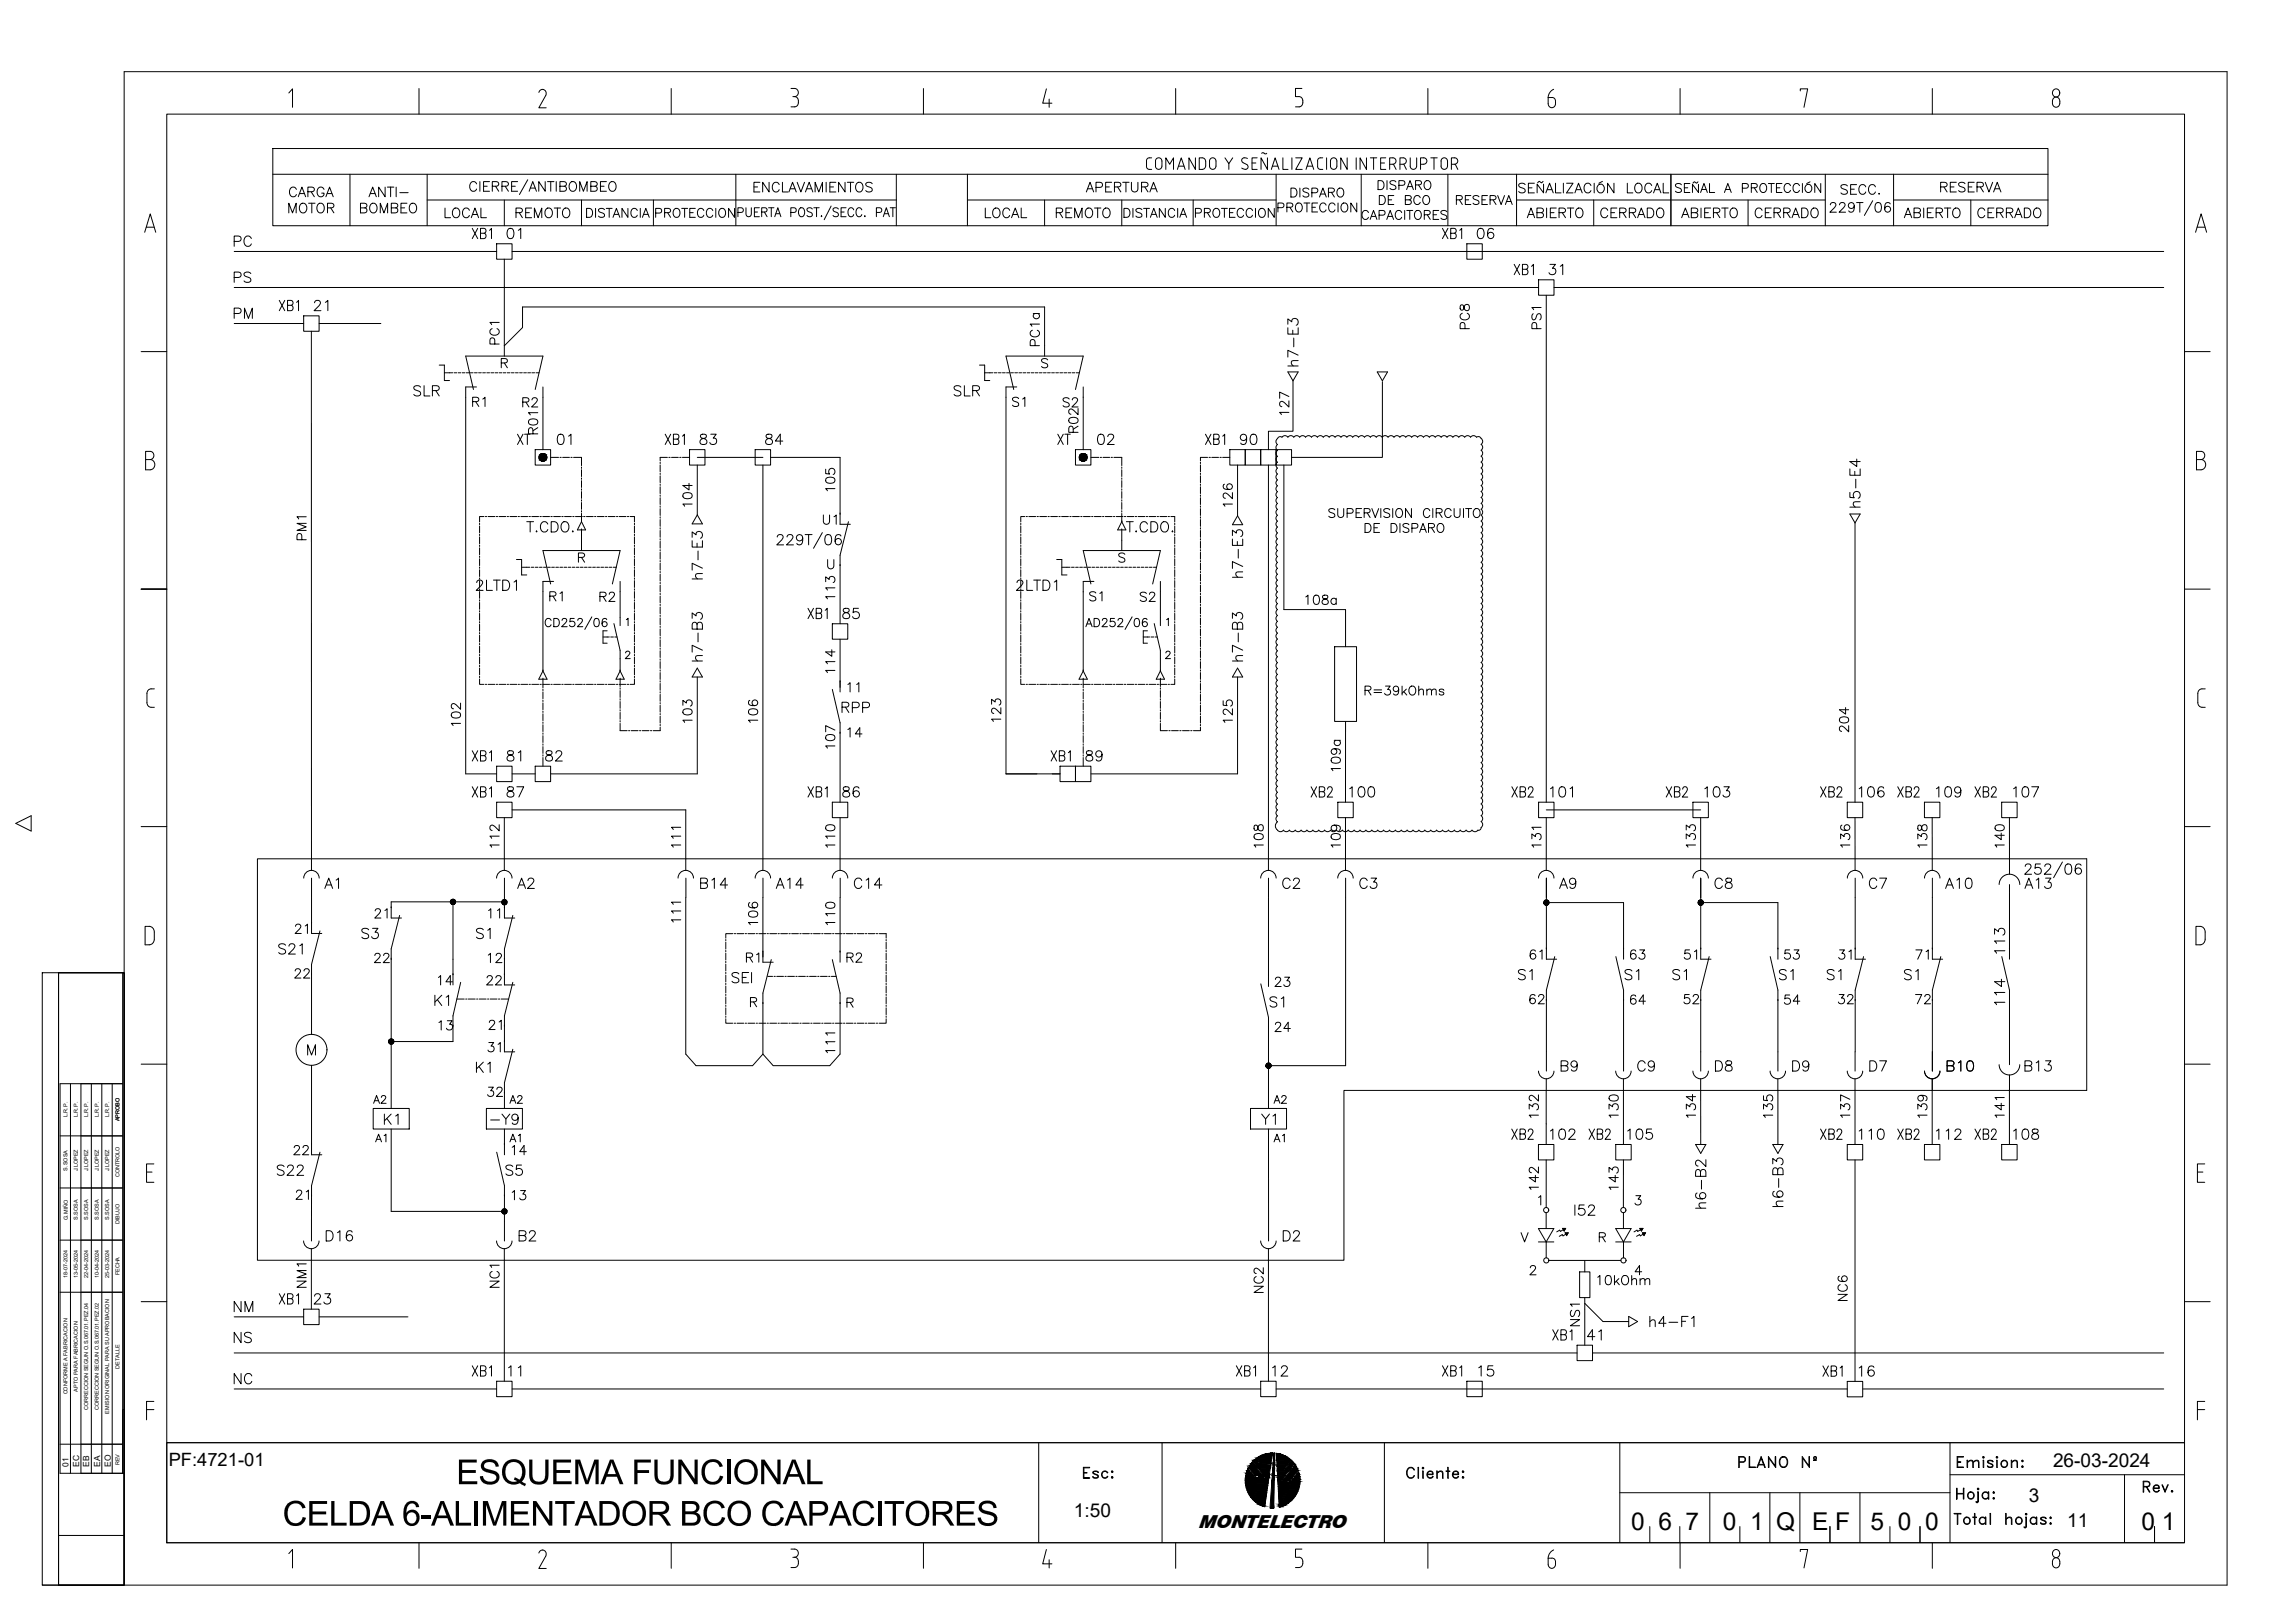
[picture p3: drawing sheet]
<svg xmlns="http://www.w3.org/2000/svg" width="420mm" height="297mm" viewBox="0 0 420 297" stroke-linecap="round" stroke-linejoin="round" font-family="sans-serif">
<defs><g id="words">
<text font-size="6.6" x="282.6" y="20.8">6</text>
<g font-size="6.3">
<text x="83.5" y="271.6">ESQUEMA FUNCIONAL</text>
<text x="51.7" y="279.2">CELDA 6-ALIMENTADOR BCO CAPACITORES</text>
</g>
<g font-size="5.3">
<text x="42" y="59.6">PM</text>
<text x="56.4" y="58.2">21</text>
<text x="341.8" y="94.2" transform="rotate(-90 341.8 94.2)">h5-E4</text>
<text x="86.4" y="109.4">2LTD1</text>
<text x="276.9" y="180.6">S1</text>
<text x="296.7" y="180.6">S1</text>
<text x="305.5" y="180.6">S1</text>
<text x="324.9" y="180.6">S1</text>
<text x="333.7" y="180.6">S1</text>
<text x="347.8" y="180.6">S1</text>
<text x="69.5" y="207.1">K1</text>
<text x="88.9" y="207.1">-Y9</text>
<text x="230" y="207.1">Y1</text>
<text x="275.9" y="209.9">XB2</text>
<text x="282.9" y="209.9">102</text>
<text x="290" y="209.9">XB2</text>
<text x="297" y="209.9">105</text>
<text x="332.3" y="209.9">XB2</text>
<text x="339.4" y="209.9">110</text>
<text x="346.4" y="209.9">XB2</text>
<text x="353.5" y="209.9">112</text>
<text x="360.5" y="209.9">XB2</text>
<text x="367.6" y="209.9">108</text>
<text x="327.7" y="221.9" transform="rotate(-90 327.7 221.9)">h6-B3</text>
<text x="313.6" y="222.2" transform="rotate(-90 313.6 222.2)">h6-B2</text>
<text x="301.3" y="244.1">h4-F1</text>
<text x="289.6" y="246.6">41</text>
<text x="317.5" y="269.9">PLANO Nº</text>
</g>
<g font-size="4.9">
<text x="80.4" y="40.9">LOCAL</text>
<text x="93.5" y="40.9">REMOTO</text>
<text x="179.6" y="40.9">LOCAL</text>
<text x="192.6" y="40.9">REMOTO</text>
<text x="197.9" y="36.3">APERTURA</text>
<text x="265.6" y="38.8">RESERVA</text>
<text x="278.7" y="40.9">ABIERTO</text>
<text x="292.1" y="40.9">CERRADO</text>
<text x="306.9" y="40.9">ABIERTO</text>
<text x="320.3" y="40.9">CERRADO</text>
<text x="347.8" y="40.9">ABIERTO</text>
<text x="354.5" y="36.3">RESERVA</text>
<text x="361.2" y="40.9">CERRADO</text>
<text x="42" y="46.2">PC</text>
<text x="85.7" y="44.8">XB1</text>
<text x="92.1" y="44.8">01</text>
<text x="263.2" y="44.8">XB1</text>
<text x="269.5" y="44.8">06</text>
<text x="42" y="52.9">PS</text>
<text x="276.2" y="51.5">XB1</text>
<text x="282.6" y="51.5">31</text>
<text x="92.8" y="64.2" transform="rotate(-90 92.8 64.2)">PC1</text>
<text x="191.6" y="64.6" transform="rotate(-90 191.6 64.6)">PC1a</text>
<text x="270.2" y="61.4" transform="rotate(-90 270.2 61.4)">PC8</text>
<text x="283.3" y="61.4" transform="rotate(-90 283.3 61.4)">PS1</text>
<text x="238.8" y="68.1" transform="rotate(-90 238.8 68.1)">h7-E3</text>
<text x="74.8" y="73.7">SLR</text>
<text x="94.9" y="75.8">R2</text>
<text x="173.9" y="73.7">SLR</text>
<text x="193.7" y="75.8">S2</text>
<text x="93.8" y="82.5">XT</text>
<text x="101.2" y="82.5">01</text>
<text x="121" y="82.5">XB1</text>
<text x="127.4" y="82.5">83</text>
<text x="139.3" y="82.5">84</text>
<text x="192.6" y="82.5">XT</text>
<text x="200" y="82.5">02</text>
<text x="219.8" y="82.5">XB1</text>
<text x="226.1" y="82.5">90</text>
<text x="128.1" y="93.8" transform="rotate(-90 128.1 93.8)">104</text>
<text x="154.2" y="91" transform="rotate(-90 154.2 91)">105</text>
<text x="226.8" y="93.8" transform="rotate(-90 226.8 93.8)">126</text>
<text x="95.6" y="98.4">T.CDO.</text>
<text x="205.3" y="98.4">T.CDO.</text>
<text x="129.8" y="107.2" transform="rotate(-90 129.8 107.2)">h7-E3</text>
<text x="228.6" y="106.9" transform="rotate(-90 228.6 106.9)">h7-E3</text>
<text x="99.8" y="111.1">R1</text>
<text x="109" y="111.5">R2</text>
<text x="154.2" y="110.8" transform="rotate(-90 154.2 110.8)">113</text>
<text x="198.6" y="111.1">S1</text>
<text x="207.8" y="111.5">S2</text>
<text x="238.1" y="111.8">108a</text>
<text x="147.1" y="114.3">XB1</text>
<text x="153.5" y="114.3">85</text>
<text x="129.8" y="122.1" transform="rotate(-90 129.8 122.1)">h7-B3</text>
<text x="154.2" y="124.2" transform="rotate(-90 154.2 124.2)">114</text>
<text x="228.6" y="122.1" transform="rotate(-90 228.6 122.1)">h7-B3</text>
<text x="153.1" y="131.6">RPP</text>
<text x="249.1" y="128.4">R=39kOhms</text>
<text x="85.7" y="134.1" transform="rotate(-90 85.7 134.1)">102</text>
<text x="128.1" y="133.3" transform="rotate(-90 128.1 133.3)">103</text>
<text x="140.1" y="133.3" transform="rotate(-90 140.1 133.3)">106</text>
<text x="154.5" y="136.2">14</text>
<text x="184.5" y="133.3" transform="rotate(-90 184.5 133.3)">123</text>
<text x="226.8" y="133.3" transform="rotate(-90 226.8 133.3)">125</text>
<text x="339.7" y="135.1" transform="rotate(-90 339.7 135.1)">204</text>
<text x="85.7" y="140.4">XB1</text>
<text x="92.1" y="140.4">81</text>
<text x="99.1" y="140.4">82</text>
<text x="154.2" y="138.3" transform="rotate(-90 154.2 138.3)">107</text>
<text x="191.6" y="140.4">XB1</text>
<text x="197.9" y="140.4">89</text>
<text x="246.6" y="142.2" transform="rotate(-90 246.6 142.2)">109a</text>
<text x="85.7" y="147.1">XB1</text>
<text x="92.1" y="147.1">87</text>
<text x="147.1" y="147.1">XB1</text>
<text x="153.5" y="147.1">86</text>
<text x="239.2" y="147.1">XB2</text>
<text x="246.2" y="147.1">100</text>
<text x="275.9" y="147.1">XB2</text>
<text x="282.9" y="147.1">101</text>
<text x="304.1" y="147.1">XB2</text>
<text x="311.1" y="147.1">103</text>
<text x="332.3" y="147.1">XB2</text>
<text x="339.4" y="147.1">106</text>
<text x="346.4" y="147.1">XB2</text>
<text x="353.5" y="147.1">109</text>
<text x="360.5" y="147.1">XB2</text>
<text x="367.6" y="147.1">107</text>
<text x="92.8" y="156.3" transform="rotate(-90 92.8 156.3)">112</text>
<text x="125.9" y="156.3" transform="rotate(-90 125.9 156.3)">111</text>
<text x="154.2" y="156.3" transform="rotate(-90 154.2 156.3)">110</text>
<text x="232.5" y="156.3" transform="rotate(-90 232.5 156.3)">108</text>
<text x="246.6" y="156.3" transform="rotate(-90 246.6 156.3)">109</text>
<text x="283.3" y="156.3" transform="rotate(-90 283.3 156.3)">131</text>
<text x="354.2" y="156.3" transform="rotate(-90 354.2 156.3)">138</text>
<text x="368.3" y="156.3" transform="rotate(-90 368.3 156.3)">140</text>
<text x="58.6" y="163.7">A1</text>
<text x="93.8" y="163.7">A2</text>
<text x="127.4" y="163.7">B14</text>
<text x="141.1" y="163.7">A14</text>
<text x="155.6" y="163.7">C14</text>
<text x="233.9" y="163.7">C2</text>
<text x="248" y="163.7">C3</text>
<text x="284.7" y="163.7">A9</text>
<text x="313.3" y="163.7">C8</text>
<text x="341.5" y="163.7">C7</text>
<text x="355.2" y="163.7">A10</text>
<text x="369.7" y="163.7">A13</text>
<text x="53.3" y="172.2">21</text>
<text x="65.3" y="172.9">S3</text>
<text x="67.7" y="169.3">21</text>
<text x="86.4" y="172.9">S1</text>
<text x="88.5" y="169.3">11</text>
<text x="125.9" y="170" transform="rotate(-90 125.9 170)">111</text>
<text x="140.1" y="170.4" transform="rotate(-90 140.1 170.4)">106</text>
<text x="154.2" y="170.4" transform="rotate(-90 154.2 170.4)">110</text>
<text x="50.1" y="175.7">S21</text>
<text x="67.7" y="177.4">22</text>
<text x="88.5" y="177.4">12</text>
<text x="135.8" y="177.4">R1</text>
<text x="154.2" y="177.4">R2</text>
<text x="279.4" y="176.7">61</text>
<text x="297.7" y="176.7">63</text>
<text x="307.6" y="176.7">51</text>
<text x="326" y="176.7">53</text>
<text x="335.8" y="176.7">31</text>
<text x="350" y="176.7">71</text>
<text x="368.3" y="175.7" transform="rotate(-90 368.3 175.7)">113</text>
<text x="52.9" y="180.3">22</text>
<text x="78.7" y="185.2">K1</text>
<text x="133" y="181">SEI</text>
<text x="231.8" y="185.6">S1</text>
<text x="232.5" y="181.7">23</text>
<text x="279" y="184.9">62</text>
<text x="307.3" y="184.9">52</text>
<text x="335.8" y="184.9">32</text>
<text x="350" y="184.9">72</text>
<text x="368.3" y="185.2" transform="rotate(-90 368.3 185.2)">114</text>
<text x="79.4" y="189.8">13</text>
<text x="88.5" y="189.8">21</text>
<text x="232.5" y="190.1">24</text>
<text x="86.4" y="197.6">K1</text>
<text x="88.5" y="193.7">31</text>
<text x="154.2" y="194" transform="rotate(-90 154.2 194)">111</text>
<text x="285" y="197.2">B9</text>
<text x="298.8" y="197.2">C9</text>
<text x="313.3" y="197.2">D8</text>
<text x="327.4" y="197.2">D9</text>
<text x="341.5" y="197.2">D7</text>
<text x="355.6" y="197.2">B10</text>
<text x="369.7" y="197.2">B13</text>
<text x="282.9" y="205.7" transform="rotate(-90 282.9 205.7)">132</text>
<text x="354.2" y="205.7" transform="rotate(-90 354.2 205.7)">139</text>
<text x="368.3" y="205.7" transform="rotate(-90 368.3 205.7)">141</text>
<text x="52.9" y="212.7">22</text>
<text x="49.7" y="216.3">S22</text>
<text x="53.3" y="220.8">21</text>
<text x="91.7" y="216.3">S5</text>
<text x="92.8" y="220.8">13</text>
<text x="282.9" y="219.1" transform="rotate(-90 282.9 219.1)">142</text>
<text x="287.5" y="223.7">I52</text>
<text x="58.9" y="228.2">D16</text>
<text x="94.2" y="228.2">B2</text>
<text x="233.9" y="228.2">D2</text>
<text x="50.1" y="239.9">XB1</text>
<text x="56.4" y="239.9">23</text>
<text x="92.8" y="236.7" transform="rotate(-90 92.8 236.7)">NC1</text>
<text x="232.5" y="237.8" transform="rotate(-90 232.5 237.8)">NC2</text>
<text x="291.7" y="236.4">10kOhm</text>
<text x="339.4" y="239.2" transform="rotate(-90 339.4 239.2)">NC6</text>
<text x="42" y="241.3">NM</text>
<text x="290.3" y="243.8" transform="rotate(-90 290.3 243.8)">NS1</text>
<text x="42" y="246.9">NS</text>
<text x="42" y="254.4">NC</text>
<text x="85.7" y="252.9">XB1</text>
<text x="92.1" y="252.9">11</text>
<text x="225.4" y="252.9">XB1</text>
<text x="232.1" y="252.9">12</text>
<text x="263.2" y="252.9">XB1</text>
<text x="269.9" y="252.9">15</text>
<text x="333" y="252.9">XB1</text>
<text x="339.4" y="252.9">16</text>
<text x="197.6" y="271.6">Esc:</text>
</g>
<g font-size="4.5">
<text x="298.6" y="280">0 6 7</text>
<text x="315.4" y="280">0 1</text>
<text x="325.2" y="280">Q</text>
<text x="331.7" y="280.1">E F</text>
<text x="342.4" y="280">5 0 0</text>
<text x="392.1" y="280">0 1</text>
</g>
<g font-size="4.4">
<text x="119.2" y="40.9">PROTECCION</text>
<text x="218" y="40.9">PROTECCION</text>
<text x="85.7" y="75.5">R1</text>
<text x="184.5" y="75.5">S1</text>
<text x="237.1" y="77.3" transform="rotate(-90 237.1 77.3)">127</text>
<text x="57.1" y="100.2" transform="rotate(-90 57.1 100.2)">PM1</text>
<text x="149.9" y="97">U1</text>
<text x="154.5" y="127.7">11</text>
<text x="311.5" y="156.3" transform="rotate(-90 311.5 156.3)">133</text>
<text x="339.7" y="156.3" transform="rotate(-90 339.7 156.3)">136</text>
<text x="79.4" y="181.3">14</text>
<text x="88.2" y="181.3">22</text>
<text x="297.7" y="184.9">64</text>
<text x="326" y="184.9">54</text>
<text x="67.4" y="203.2">A2</text>
<text x="88.5" y="201.8">32</text>
<text x="232.5" y="203.2">A2</text>
<text x="297.4" y="205.7" transform="rotate(-90 297.4 205.7)">130</text>
<text x="311.5" y="205.7" transform="rotate(-90 311.5 205.7)">134</text>
<text x="325.6" y="205.7" transform="rotate(-90 325.6 205.7)">135</text>
<text x="339.7" y="205.7" transform="rotate(-90 339.7 205.7)">137</text>
<text x="67.7" y="210.3">A1</text>
<text x="92.4" y="210.3">A1</text>
<text x="232.5" y="210.3">A1</text>
<text x="297.4" y="219.1" transform="rotate(-90 297.4 219.1)">143</text>
<text x="57.1" y="236.7" transform="rotate(-90 57.1 236.7)">NM1</text>
</g>
<g font-size="3.5">
<text x="375.9" y="268.4">26-03-2024</text>
<text x="371.4" y="275">3</text>
<text x="196.6" y="277.6">1:50</text>
<text x="378.4" y="279.4">11</text>
</g>
<text font-size="3.4" x="30.9" y="268.3">PF:4721-01</text>
<text font-size="3.3" x="219.5" y="279.6">MONTELECTRO</text>
<g font-size="1.5">
<text x="12.6" y="268.4" transform="rotate(-90 12.6 268.4)">01</text>
<text x="14.5" y="268.4" transform="rotate(-90 14.5 268.4)">EC</text>
<text x="16.3" y="268.4" transform="rotate(-90 16.3 268.4)">EB</text>
<text x="18.4" y="268.4" transform="rotate(-90 18.4 268.4)">EA</text>
<text x="20.3" y="268.4" transform="rotate(-90 20.3 268.4)">EO</text>
</g>
<g font-size="1">
<text x="12.4" y="204.4" transform="rotate(-90 12.4 204.4)">L.R.P.</text>
<text x="14.3" y="204.4" transform="rotate(-90 14.3 204.4)">L.R.P.</text>
<text x="16.2" y="204.4" transform="rotate(-90 16.2 204.4)">L.R.P.</text>
<text x="18.1" y="204.4" transform="rotate(-90 18.1 204.4)">L.R.P.</text>
<text x="20" y="204.4" transform="rotate(-90 20 204.4)">L.R.P.</text>
<text x="21.9" y="205.2" transform="rotate(-90 21.9 205.2)">APROBO</text>
<text x="12.4" y="214.2" transform="rotate(-90 12.4 214.2)">S.SOSA</text>
<text x="14.3" y="214.4" transform="rotate(-90 14.3 214.4)">J.LOPEZ</text>
<text x="16.2" y="214.4" transform="rotate(-90 16.2 214.4)">J.LOPEZ</text>
<text x="18.1" y="214.4" transform="rotate(-90 18.1 214.4)">J.LOPEZ</text>
<text x="20" y="214.4" transform="rotate(-90 20 214.4)">J.LOPEZ</text>
<text x="21.9" y="215.5" transform="rotate(-90 21.9 215.5)">CONTROLO</text>
<text x="12.4" y="223.2" transform="rotate(-90 12.4 223.2)">G.MIÑO</text>
<text x="14.3" y="223.3" transform="rotate(-90 14.3 223.3)">S.SOSA</text>
<text x="16.2" y="223.3" transform="rotate(-90 16.2 223.3)">S.SOSA</text>
<text x="18.1" y="223.3" transform="rotate(-90 18.1 223.3)">S.SOSA</text>
<text x="20" y="223.3" transform="rotate(-90 20 223.3)">S.SOSA</text>
<text x="21.9" y="224" transform="rotate(-90 21.9 224)">DIBUJO</text>
<text x="12.4" y="233.9" transform="rotate(-90 12.4 233.9)">18-07-2024</text>
<text x="14.3" y="233.9" transform="rotate(-90 14.3 233.9)">13-05-2024</text>
<text x="16.2" y="233.9" transform="rotate(-90 16.2 233.9)">22-04-2024</text>
<text x="18.1" y="233.9" transform="rotate(-90 18.1 233.9)">10-04-2024</text>
<text x="20" y="233.9" transform="rotate(-90 20 233.9)">25-03-2024</text>
<text x="21.9" y="233.4" transform="rotate(-90 21.9 233.4)">FECHA</text>
<text x="21.9" y="250.5" transform="rotate(-90 21.9 250.5)">DETALLE</text>
<text x="12.4" y="255.2" transform="rotate(-90 12.4 255.2)">CONFORME A FABRICACION</text>
<text x="14.3" y="254.7" transform="rotate(-90 14.3 254.7)">APTO PARA FABRICACION</text>
<text x="16.2" y="258.1" transform="rotate(-90 16.2 258.1)">CORRECCION SEGUN O.S.067.01.PEZ.04</text>
<text x="18.1" y="258.1" transform="rotate(-90 18.1 258.1)">CORRECCION SEGUN O.S.067.01.PEZ.02</text>
<text x="20" y="258.7" transform="rotate(-90 20 258.7)">EMISION ORIGINAL PARA SU APROBACION</text>
<text x="21.9" y="268.2" transform="rotate(-90 21.9 268.2)">REV</text>
</g>
</g></defs>
<!-- layer: COTAS -->
<g fill="none" stroke="#000" stroke-width=".18">
<path d="M49.9 27.2h325v14.1h-325zM49.9 31.9h325M64.1 31.9v9.4M78.2 36.6h85.9M78.2 31.9v9.4M134.7 31.9v9.4M164.1 31.9v9.4M177.1 36.6h56.5M177.1 31.9v9.4M210.8 28.9l-.6 .1-.3 .4 .1 1.3 .4 .3M211.7 29.1a.59 .59 0 0 1 .7-.2 .59 .59 0 0 1 .3 .6v.9a.58 .58 0 0 1-.6 .6 .58 .58 0 0 1-.5-.6l-.1-.9zM213.4 31v-2.1l.7 1.2 .7-1.2v2.1"/>
<path d="M215.6 31l.7-2.1 .7 2.1M215.8 30.4h1M218.9 28.9v2.1l-1.2-2.1v2.1M220.1 28.9a.67 .67 0 0 1 .6 .6v.9a.65 .65 0 0 1-.6 .6M220.1 28.9h-.5v2.1h.5M221.6 29.1a.59 .59 0 0 1 .6-.2 .59 .59 0 0 1 .4 .6v.9a.59 .59 0 0 1-.6 .6 .59 .59 0 0 1-.6-.6v-.9zM224.3 28.9l.7 1 .7-1M225 29.9v1.1M227.6 29.8l.6 .3a.52 .52 0 0 1 .1 .8 .52 .52 0 0 1-.8 0l-.2-.1M228.4 29a.59 .59 0 0 0-.8-.1 .59 .59 0 0 0-.2 .7l.2 .2M229.2 29.8h.7M230.2 28.9h-1v2.1h1"/>
<path d="M231.9 28.1l-.2 .1-.5-.3-.2 .2M232 28.9v2.1l-1.1-2.1v2.1M232.7 31l.7-2.1 .8 2.1M232.9 30.4h1.1M233.6 31.9v9.4M234.9 28.9v2.1h.9M236.5 28.9v2.1M237.2 28.9h1.2l-1.2 2.1h1.2M239.1 31l.7-2.1 .7 2.1M239.3 30.4h1M241.2 30.5l.3 .4 .7 .1M241.2 29.4v1.1"/>
<path d="M242.2 28.9l-.7 .1-.3 .4M242.9 28.9v2.1M243.7 29.1a.59 .59 0 0 1 .7-.2 .59 .59 0 0 1 .4 .6v.9a.59 .59 0 0 1-.6 .6 .59 .59 0 0 1-.6-.6v-.9zM246.6 28.9v2.1l-1.1-2.1v2.1M248.3 28.9v2.1M249.2 31.9v9.4M250.2 28.9v2.1l-1.2-2.1v2.1M250.9 28.9h1.2M251.5 28.9v2.1M252.8 29.8h.7M253.7 28.9h-.9v2.1h.9M254.4 30.1h.6a.58 .58 0 0 0 .6-.6 .58 .58 0 0 0-.6-.6h-.6v2.1"/>
<path d="M255.1 30.1l.5 .9M256.3 30.1h.6M256.9 28.9a.59 .59 0 0 1 .6 .6 .59 .59 0 0 1-.6 .6M256.9 28.9h-.6v2.1M257 30.1l.5 .9M258.2 28.9v1.5a.59 .59 0 0 0 .6 .6 .59 .59 0 0 0 .5-.6M259.4 28.9v1.5M260.1 30.1h.5a.58 .58 0 0 0 .6-.6 .58 .58 0 0 0-.6-.6h-.5v2.1M261.9 28.9h1.2M262.5 28.9v2.1M264 29.1a.59 .59 0 0 1 .6-.2 .59 .59 0 0 1 .4 .6v.9a.58 .58 0 0 1-.6 .6 .58 .58 0 0 1-.6-.6v-.9zM265.1 31.9v9.4"/>
<path d="M265.7 30.1h.6a.58 .58 0 0 0 .6-.6 .58 .58 0 0 0-.6-.6h-.6v2.1M266.4 30.1l.5 .9M277.6 36.6h56.6M277.6 31.9v9.4M305.9 31.9v9.4M334.2 31.9v9.4M346.7 36.6h28.2M346.7 31.9v9.4"/>
</g>
<!-- layer: AUXILIAR -->
<g fill="none" stroke="#000" stroke-width=".18">
<path d="M42.9 46h48M42.9 52.6h238.8M42.9 59.2h12.7M58.4 59.2h11.3M93.7 46h302.4M284.5 52.6h111.6M87.8 95.8v.2M87.8 96.3v1.2M87.8 97.8v.2M87.8 98.3v1.2M87.8 99.8v.2M88.6 94.5h-.8v1"/>
<path d="M88.9 94.5h.2M89.4 94.5h1.2M90.8 94.5h.3M91.4 94.5h1.2M92.8 94.5h.3M93.4 94.5h1.2M107.4 94.5h1.2M108.8 94.5h.3M109.4 94.5h1.2M110.8 94.5h.3M111.4 94.5h1.2M112.9 94.5h.2"/>
<path d="M113.3 94.5h1.3M114.9 94.5h.2M115.3 94.5h.9v1M116.2 95.8v.2M116.2 96.3v1.2M116.2 97.8v.2M116.2 98.3v1.2M116.2 99.8v.2M186.9 95.8v.2M186.9 96.3v1.2M186.9 97.8v.2M186.9 98.3v1.2"/>
<path d="M186.9 99.8v.2M187.6 94.5h-.7v1M187.9 94.5h.2M188.4 94.5h1.2M189.9 94.5h.2M190.4 94.5h1.2M191.9 94.5h.2M192.4 94.5h1.2M193.9 94.5h.2M194.4 94.5h1.2M195.9 94.5h.2M196.4 94.5h1.2"/>
<path d="M197.9 94.5h.2M198.4 94.5h1.2M199.8 94.5h.3M200.4 94.5h1.2M201.8 94.5h.3M202.4 94.5h1.2M87.8 100.3v1.2M87.8 101.8v.2M87.8 102.3v1.2M87.8 110.3v1.2M87.8 111.8v.2M87.8 112.3v1.2"/>
<path d="M87.8 113.8v.2M87.8 114.3v1.2M87.8 115.8v.2M87.8 116.3v1.2M87.8 117.8v.2M87.8 118.3v1.2M87.8 119.8v.2M116.2 100.3v1.2M116.2 101.8v.2M116.2 102.3v1.2M116.2 103.8v.2M116.2 104.3v1.2"/>
<path d="M116.2 105.8v.2M116.2 106.3v1.2M116.2 107.8v.2M116.2 108.3v1.2M116.2 109.8v.2M116.2 110.3v1.2M116.2 111.8v.2M116.2 112.3v1.2M116.2 113.8v.2M116.2 114.3v1.2M116.2 115.8v.2M116.2 116.3v1.2"/>
<path d="M116.2 117.8v.2M116.2 118.3v1.2M116.2 119.8v.2M186.9 100.3v1.2M186.9 101.8v.2M186.9 102.3v1.2M186.9 103.8v.2M186.9 104.3v1.2M186.9 105.8v.2M186.9 106.3v1.2M186.9 107.8v.2M186.9 108.3v1.2"/>
<path d="M186.9 109.8v.2M186.9 110.3v1.2M186.9 111.8v.2M186.9 112.3v1.2M186.9 113.8v.2M186.9 114.3v1.2M186.9 115.8v.2M186.9 116.3v1.2M186.9 117.8v.2M186.9 118.3v1.2M186.9 119.8v.2M215.1 100.3v1.2"/>
<path d="M215.1 101.8v.2M215.1 102.3v1.2M215.1 103.8v.2M215.1 104.3v1.2M215.1 105.8v.2M215.1 106.3v1.2M215.1 107.8v.2M215.1 108.3v1.2M215.1 109.8v.2M215.1 110.3v1.2M215.1 111.8v.2M215.1 112.3v1.2"/>
<path d="M215.1 113.8v.2M215.1 114.3v1.2M215.1 115.8v.2M215.1 116.3v1.2M215.1 117.8v.2M215.1 118.3v1.2M215.1 119.8v.2M87.8 124.3v1h.8M87.8 120.3v1.2M87.8 121.8v.2M87.8 122.3v1.2M87.8 123.8v.2"/>
<path d="M88.9 125.3h.2M89.4 125.3h1.2M90.8 125.3h.3M91.4 125.3h1.2M92.8 125.3h.3M93.4 125.3h1.2M94.8 125.3h.3M95.4 125.3h1.2M96.8 125.3h.3M97.4 125.3h1.2M98.8 125.3h.3M99.4 125.3h1.2"/>
<path d="M100.8 125.3h.3M101.4 125.3h1.2M102.8 125.3h.3M103.4 125.3h1.2M104.8 125.3h.3M105.4 125.3h1.2M106.8 125.3h.3M107.4 125.3h1.2M108.8 125.3h.3M109.4 125.3h1.2M110.8 125.3h.3M111.4 125.3h1.2"/>
<path d="M112.9 125.3h.2M113.3 125.3h1.3M114.9 125.3h.2M116.2 124.3v1h-.9M116.2 120.3v1.2M116.2 121.8v.2M116.2 122.3v1.2M116.2 123.8v.2M186.9 124.3v1h.7M186.9 120.3v1.2M186.9 121.8v.2M186.9 122.3v1.2"/>
<path d="M186.9 123.8v.2M187.9 125.3h.2M188.4 125.3h1.2M189.9 125.3h.2M190.4 125.3h1.2M191.9 125.3h.2M192.4 125.3h1.2M193.9 125.3h.2M194.4 125.3h1.2M195.9 125.3h.2M196.4 125.3h1.2M197.9 125.3h.2"/>
<path d="M198.4 125.3h1.2M199.8 125.3h.3M200.4 125.3h1.2M201.8 125.3h.3M202.4 125.3h1.2M203.8 125.3h.3M204.4 125.3h1.2M205.8 125.3h.3M206.4 125.3h1.2M207.8 125.3h.3M208.4 125.3h1.2M209.8 125.3h.3"/>
<path d="M210.4 125.3h1.2M211.8 125.3h.3M212.4 125.3h1.2M213.8 125.3h.3M215.1 124.3v1h-.7M215.1 120.3v1.2M215.1 121.8v.2M215.1 122.3v1.2M215.1 123.8v.2M47.1 157.2h334.9v42.4h-136v31h-198.9zM132.9 171.9v.3M132.9 172.5v1.2"/>
<path d="M132.9 173.9v.3M132.9 174.5v1.2M134.2 170.9h-1.3v.8M134.4 170.9h.3M140.9 170.9h1.3M141.7 178.7h.2M142.2 178.7h1.2M142.4 170.9h.3M142.9 170.9h1.3M143.7 178.7h.2M144.2 178.7h1.2M144.4 170.9h.3"/>
<path d="M144.9 170.9h1.3M145.7 178.7h.2M146.2 178.7h1.2M146.4 170.9h.3M146.9 170.9h1.3M147.7 178.7h.2M148.2 178.7h1.2M148.4 170.9h.3M149.7 178.7h.2M150.2 178.7h1.2M151.7 178.7h.2M152.2 178.7h.9"/>
<path d="M154.9 170.9h1.3M156.4 170.9h.3M156.9 170.9h1.3M158.4 170.9h.3M158.9 170.9h1.3M160.4 170.9h.3M160.9 170.9h1.3v.8M162.2 171.9v.3M162.2 172.5v1.2M162.2 173.9v.3M162.2 174.5v1.2M162.2 175.9v.3"/>
<path d="M162.2 176.5v1.2M162.2 177.9v.3M162.2 178.5v1.2M162.2 179.9v.3M85.7 182.8h1.3M132.9 186.5v.8h1.3M132.9 182.5v1.2M132.9 183.9v.3M132.9 184.5v1.2M132.9 185.9v.3M134.4 187.3h.3M134.9 187.3h1.3"/>
<path d="M136.4 187.3h.3M136.9 187.3h1.3M138.4 187.3h.3M138.9 187.3h1.3M140.4 187.3h.3M140.9 187.3h1.3M142.4 187.3h.3M142.9 187.3h1.3M144.4 187.3h.3M144.9 187.3h1.3M146.4 187.3h.3M146.9 187.3h1.3"/>
<path d="M148.4 187.3h.3M154.9 187.3h1.3M156.4 187.3h.3M156.9 187.3h1.3M158.4 187.3h.3M158.9 187.3h1.3M160.4 187.3h.3M162.2 186.5v.8h-1.3M162.2 180.5v1.2M162.2 181.9v.3M162.2 182.5v1.2M162.2 183.9v.3"/>
<path d="M162.2 184.5v1.2M162.2 185.9v.3M42.9 254.2h48M42.9 247.6h245.8M42.9 241h12.7M58.4 241h16.3M93.7 254.2h137.1M233.6 254.2h104.6M291.5 247.6h104.6M341 254.2h55.1"/>
</g>
<!-- layer: TEXTO -->
<g fill="none" stroke="#000" stroke-width=".18">
<path d="M52.9 39v-1.8l.7 1.8 .6-1.8v1.8M54.3 34.7a.65 .65 0 0 0-.8-.5 .65 .65 0 0 0-.5 .7 .78 .78 0 0 0 .2 .9 .78 .78 0 0 0 .8 .1l.3-.3M54.6 36l.7-1.8 .7 1.8M54.9 35.4h.8M55.1 37.3a.85 .85 0 0 1 1.1 .3 .85 .85 0 0 1-.2 1.1 .73 .73 0 0 1-1 .1 .73 .73 0 0 1-.2-.9zM56.4 35.1l1-.1 .2-.2-.1-.4-.4-.2h-.7v1.8M56.5 37.2h1.2M57 35.1l.6 .9M57.1 37.2v1.8M58.2 37.5a.65 .65 0 0 1 .7-.3 .65 .65 0 0 1 .5 .7 .77 .77 0 0 1-.2 .8 .77 .77 0 0 1-.8 .2 1.09 1.09 0 0 1-.2-1.4zM59.3 34.7a.65 .65 0 0 0-.7-.5 .65 .65 0 0 0-.5 .7 .78 .78 0 0 0 .1 .9 .78 .78 0 0 0 .9 .1l.2-.3v-.3h-.4M59.7 36l.6-1.8 .7 1.8"/>
<path d="M59.9 35.4h.8M60 38h1l.1-.3-.1-.3-.3-.2h-.7v1.8M60.5 38l.6 1M66 38h1l.2-.3-.1-.3-.4-.2h-.7v1.8h.7a.46 .46 0 0 0 .5-.5 .46 .46 0 0 0-.5-.5M67.6 36l.6-1.8 .7 1.8M67.8 35.4h.8M67.8 37.5a.65 .65 0 0 1 .8-.3 .65 .65 0 0 1 .4 .7 .77 .77 0 0 1-.1 .8 .77 .77 0 0 1-.9 .2 1.09 1.09 0 0 1-.2-1.4zM69.6 39v-1.8l.7 1.8 .7-1.8v1.8M70.5 34.2v1.8l-1.2-1.8v1.8M70.9 34.2h1.2M71.5 34.2v1.8M71.6 38h1.1l.1-.3-.1-.3-.3-.2h-.8v1.8h.8a.46 .46 0 0 0 .4-.5 .46 .46 0 0 0-.4-.5"/>
<path d="M72.5 34.2v1.8M73.2 35.3h1.5M73.4 38h.7M74.5 37.2h-1.1v1.8h1.1M75.3 37.3a.85 .85 0 0 1 1 .3 .85 .85 0 0 1-.2 1.1 .65 .65 0 0 1-.7 .2 .65 .65 0 0 1-.5-.6v-.4zM87.3 33.7a.65 .65 0 0 0-.8-.5 .65 .65 0 0 0-.5 .7 .77 .77 0 0 0 .2 .9 .77 .77 0 0 0 .8 .1l.3-.3M87.9 33.2v1.8M88.5 34.1h.7M89.6 33.2h-1.1v1.8h1.1M90.1 34.1h.8a.44 .44 0 0 0 .4-.5l-.4-.4h-.8v1.8M90.7 34.1l.6 .9M91.9 34.1l1-.1 .2-.3-.1-.3-.3-.2h-.8v1.8"/>
<path d="M92.5 34.1l.6 .9M93.7 34.1h.6M94.8 33.2h-1.1v1.8h1.1M96.6 32.9l-1.5 2.7M96.9 35l.6-1.8 .7 1.8M97.1 34.4h.9M99.8 33.2v1.8l-1.2-1.8v1.8M100.2 33.2h1.2M100.8 33.2v1.8M101.8 33.2v1.8M102.5 34.1l1-.1 .2-.3-.1-.3-.3-.2h-.8v1.8h.8a.46 .46 0 0 0 .4-.5 .46 .46 0 0 0-.4-.4M104.4 33.5a.66 .66 0 0 1 .7-.2 .66 .66 0 0 1 .4 .6 .78 .78 0 0 1-.1 .9 .78 .78 0 0 1-.9 .1 1.09 1.09 0 0 1-.1-1.4z"/>
<path d="M106.1 35v-1.8l.7 1.8 .7-1.8v1.8M107.4 38.1h.5a.88 .88 0 0 1 .6 .9 .88 .88 0 0 1-.6 .8h-.5zM108.2 34.1l1-.1 .1-.3v-.3l-.4-.2h-.7v1.8h.7a.46 .46 0 0 0 .5-.5 .46 .46 0 0 0-.5-.4M109 38.1v1.7M109.9 34.1h.7M110.7 38.4a.62 .62 0 0 0-.6-.3 .62 .62 0 0 0-.5 .4l.1 .3 .8 .3 .2 .4a.73 .73 0 0 1-1.1 0M111 38.1h1.1M111 33.2h-1.1v1.8h1.1M111.5 38.1v1.7M111.6 33.5a.65 .65 0 0 1 .8-.2 .65 .65 0 0 1 .4 .6 .77 .77 0 0 1-.2 .9 .77 .77 0 0 1-.8 .1 1.09 1.09 0 0 1-.2-1.4zM112.2 39.8l.7-1.7 .6 1.7M112.5 39.2h.7"/>
<path d="M115 38.1v1.7l-1.1-1.7v1.7M116.7 38.5a.6 .6 0 0 0-.7-.4 .6 .6 0 0 0-.5 .7v.4a.6 .6 0 0 0 .5 .6 .6 .6 0 0 0 .7-.4M117.2 38.1v1.7M117.6 39.8l.6-1.7 .7 1.7M136.6 38v1.2a.49 .49 0 0 0 .5 .5 .49 .49 0 0 0 .5-.5v-1.2M138 34.2h.7M138.1 38.8h.6M139 38h-.9v1.7h.9M139.1 33.4h-1.1v1.7h1.1M139.4 38.8l.9-.1 .1-.2v-.3l-.3-.2h-.7v1.7M139.9 38.8l.5 .9M140.7 38h1"/>
<path d="M140.8 33.4v1.7l-1.2-1.7v1.7M141.2 38v1.7M141.8 39.7l.6-1.7 .6 1.7M142 39.1h.7M142.7 33.8a.65 .65 0 0 0-.8-.4 .65 .65 0 0 0-.5 .6 .78 .78 0 0 0 .2 .9 .78 .78 0 0 0 .8 .1l.3-.3M143.2 33.4v1.7h1.1M144.4 35.1l.7-1.7 .7 1.7M144.7 34.6h.8M144.8 38.9h.6a.43 .43 0 0 0 .4-.4 .43 .43 0 0 0-.4-.5h-.6v1.7M145.9 33.4l.7 1.7 .7-1.7M146.3 38.3a.54 .54 0 0 1 .7-.3 .54 .54 0 0 1 .3 .6v.4a.57 .57 0 0 1-.6 .7 .57 .57 0 0 1-.5-.7zM147.5 35.1l.6-1.7 .7 1.7"/>
<path d="M147.7 34.6h.9M148.7 38.3a.54 .54 0 0 0-.5-.3 .54 .54 0 0 0-.5 .4l.2 .2 .7 .4a.4 .4 0 0 1 .1 .4 .4 .4 0 0 1-.3 .3l-.5-.1-.2-.2M149 38h1M149.2 35.1v-1.7l.7 1.7 .7-1.7v1.7M149.5 38v1.7M150.4 39.5v.2zM151.2 33.4v1.7M151.9 34.2h.7M152.2 37.7l-1.3 2.5M153 33.4h-1.1v1.7h1.1M153.5 38.3a.54 .54 0 0 0-.6-.3 .54 .54 0 0 0-.4 .4l.1 .2 .8 .4a.4 .4 0 0 1 .1 .4 .4 .4 0 0 1-.4 .3l-.5-.1-.1-.2M154 38.8h.5"/>
<path d="M154.7 33.4v1.7l-1.2-1.7v1.7M154.9 38h-.9v1.7h.9M155.1 33.4h1.2M155.7 33.4v1.7M156.3 38.4a.54 .54 0 0 0-.6-.4 .54 .54 0 0 0-.5 .6v.4a.54 .54 0 0 0 .5 .7 .54 .54 0 0 0 .6-.4M156.8 33.6a.65 .65 0 0 1 .8-.2 .65 .65 0 0 1 .4 .6 .77 .77 0 0 1-.2 .9 .77 .77 0 0 1-.8 .1 1.09 1.09 0 0 1-.2-1.4zM157.8 38.4a.54 .54 0 0 0-.7-.4 .54 .54 0 0 0-.4 .6v.4a.54 .54 0 0 0 .4 .7 .54 .54 0 0 0 .7-.4M158.3 39.5v.2zM159.7 33.6a.67 .67 0 0 0-.7-.3 .67 .67 0 0 0-.5 .5l.2 .2 .6 .3a.43 .43 0 0 1 .4 .3 .43 .43 0 0 1-.2 .4 .82 .82 0 0 1-1-.1M160.4 38.9h.7a.43 .43 0 0 0 .3-.4 .43 .43 0 0 0-.3-.5h-.7v1.7M161.7 39.7l.6-1.7 .5 1.7M161.9 39.1h.7"/>
<path d="M163 38h.9M163.5 38v1.7M205.8 38.1h.5a.88 .88 0 0 1 .6 .9 .88 .88 0 0 1-.6 .8h-.5zM207.4 38.1v1.7M209.1 38.4a.62 .62 0 0 0-.6-.3 .62 .62 0 0 0-.5 .4l.1 .3 .8 .3 .2 .4a.73 .73 0 0 1-1.1 0M209.4 38.1h1M209.9 38.1v1.7M210.6 39.8l.6-1.7 .7 1.7M210.8 39.2h.8M213.3 38.1v1.7l-1.1-1.7v1.7M215.1 38.5a.6 .6 0 0 0-.7-.4 .6 .6 0 0 0-.5 .7v.4a.6 .6 0 0 0 .5 .6 .6 .6 0 0 0 .7-.4M215.6 38.1v1.7"/>
<path d="M216 39.8l.6-1.7 .6 1.7M216.2 39.2h.8M235.6 37.9h.9l.2-.3-.1-.3-.3-.1h-.7v1.6M236.1 37.9l.6 .9M236.3 34.4h.6a.87 .87 0 0 1 .6 .8 .87 .87 0 0 1-.6 .9h-.6zM237.3 37.4a.61 .61 0 0 1 .7-.2 .61 .61 0 0 1 .4 .6v.4a.62 .62 0 0 1-.6 .6 .62 .62 0 0 1-.6-.6zM238 34.4v1.7M238.7 37.2h1.1M239.3 37.2v1.6M239.6 34.7a.62 .62 0 0 0-.6-.3 .62 .62 0 0 0-.5 .4l.2 .2 .8 .4 .1 .4a.7 .7 0 0 1-1.1 0M240.2 35.3h.7a.43 .43 0 0 0 .4-.4 .43 .43 0 0 0-.4-.5h-.7v1.7M240.2 37.9h.6"/>
<path d="M241.2 37.2h-1v1.6h1M241.6 36.1l.6-1.7 .6 1.7M241.8 35.5h.8M242.8 37.5a.6 .6 0 0 0-.7-.3 .6 .6 0 0 0-.5 .6v.4a.6 .6 0 0 0 .5 .6 .6 .6 0 0 0 .7-.4M243.2 35.2l.9-.1 .2-.2-.1-.3-.3-.2h-.7v1.7M243.8 35.2l.5 .9M244.4 37.5a.6 .6 0 0 0-.7-.3 .6 .6 0 0 0-.5 .6v.4a.6 .6 0 0 0 .5 .6 .6 .6 0 0 0 .7-.4M244.9 34.7a.6 .6 0 0 1 .7-.3 .6 .6 0 0 1 .4 .6v.4a.62 .62 0 0 1-.6 .7 .62 .62 0 0 1-.6-.7zM245 37.2v1.6M245.7 37.4a.6 .6 0 0 1 .7-.2 .6 .6 0 0 1 .4 .6v.4a.62 .62 0 0 1-.7 .6 .62 .62 0 0 1-.6-.6zM248.4 37.2v1.6l-1.1-1.6v1.6M250.5 38.9a.6 .6 0 0 0-.7-.4 .6 .6 0 0 0-.4 .6v.4a.6 .6 0 0 0 .4 .7 .6 .6 0 0 0 .7-.4"/>
<path d="M251.1 39.6h.8M252.3 33.1h.5a.87 .87 0 0 1 .6 .8 .87 .87 0 0 1-.6 .8h-.5zM252.5 39.4h.7a.43 .43 0 0 0 .4-.5 .43 .43 0 0 0-.4-.4h-.7v1.7M252.5 35.8h.6a.88 .88 0 0 1 .5 .8 .88 .88 0 0 1-.5 .8h-.6zM253.9 33.1v1.6M254.1 39.6h.8M254.2 36.6h.6M255.2 35.8h-1v1.6h1M255.6 33.3a.62 .62 0 0 0-.6-.3 .62 .62 0 0 0-.5 .5l.1 .2 .8 .3 .2 .5a.72 .72 0 0 1-1.1 0M256.1 33.9h.7a.43 .43 0 0 0 .4-.4 .43 .43 0 0 0-.4-.4h-.7v1.6M256.6 38.9a.6 .6 0 0 0-.7-.4 .6 .6 0 0 0-.5 .6v.4a.6 .6 0 0 0 .5 .7 .6 .6 0 0 0 .7-.4M257.2 38.5v1.7"/>
<path d="M257.3 36.6l.9-.1 .2-.2-.1-.4-.3-.1h-.7v1.6h.7a.43 .43 0 0 0 .4-.4 .43 .43 0 0 0-.4-.4M257.5 34.7l.6-1.6 .7 1.6M257.5 38.5h1.1M257.7 34.1h.8M258.1 38.5v1.7M259.1 38.8a.6 .6 0 0 1 .7-.3 .6 .6 0 0 1 .4 .6v.4a.62 .62 0 0 1-.6 .7 .62 .62 0 0 1-.6-.7zM259.2 33.8h.9l.1-.4-.3-.3h-.7v1.6M259.7 33.8l.5 .9M260 36.2a.6 .6 0 0 0-.7-.4 .6 .6 0 0 0-.5 .6 .72 .72 0 0 0 .2 .8 .72 .72 0 0 0 .8 .1l.2-.3M260.8 39.3l.9-.1 .1-.4-.3-.3h-.7v1.7M260.8 35.9a.78 .78 0 0 1 .9 .3 .78 .78 0 0 1-.1 1l-.2 .1a.78 .78 0 0 1-.9-.3 .78 .78 0 0 1 .1-1zM261 33.1a.79 .79 0 0 1 1 .4 .79 .79 0 0 1-.2 1 .6 .6 0 0 1-.7 .2 .6 .6 0 0 1-.4-.6l.1-.6z"/>
<path d="M261.3 39.3l.5 .9M263.4 38.5h-1v1.7M264.9 38.8a.62 .62 0 0 0-.6-.3 .62 .62 0 0 0-.5 .4l.1 .2 .8 .4a.39 .39 0 0 1 0 .6 .73 .73 0 0 1-.9-.2M279.8 34.4h.7M280.9 33.5h-1.1v1.8h1.1M282.5 33.2l-.2 .3-.5-.3-.3 .3M282.6 33.7v1.6l-1.2-1.6v1.6M283 35.3l.7-1.8 .7 1.8M283.3 34.7h.8M284.8 33.5v1.8h1M286.2 33.5v1.8M286.8 33.5h1.2l-1.2 1.8h1.2"/>
<path d="M288.3 35.3l.7-1.8 .7 1.8M288.6 34.7h.8M291.3 34a.65 .65 0 0 0-.8-.5 .65 .65 0 0 0-.5 .7 .77 .77 0 0 0 .2 .8 .77 .77 0 0 0 .8 .2l.3-.3M291.9 33.5v1.8M293.4 33.2l-.7 .3M295.5 33.5v1.8l-1.2-1.8v1.8M297.9 33.5v1.8h1M299.4 33.8a.65 .65 0 0 1 .8-.2 .65 .65 0 0 1 .4 .6 .77 .77 0 0 1-.1 .8 .77 .77 0 0 1-.9 .2 1.09 1.09 0 0 1-.2-1.4zM302.4 34a.65 .65 0 0 0-.8-.5 .65 .65 0 0 0-.5 .7 .77 .77 0 0 0 .2 .8 .77 .77 0 0 0 .8 .2l.3-.3M302.7 35.3l.7-1.8 .7 1.8M303 34.7h.8M304.5 33.5v1.8h1"/>
<path d="M307.8 33.8a.61 .61 0 0 0-.6-.2 .61 .61 0 0 0-.5 .4l.2 .2 .8 .3a.38 .38 0 0 1 0 .6 .73 .73 0 0 1-1-.1M308.4 34.4h.6M309.4 33.6h-1v1.6h1M310.9 33.3l-.3 .2-.4-.2-.3 .2M310.9 33.7v1.5l-1.1-1.5v1.5M311.3 35.2l.7-1.6 .6 1.6M311.6 34.7h.7M313 33.6v1.6h.9M315.7 35.2l.6-1.6 .6 1.6M315.9 34.7h.8M319 34.4h.7a.43 .43 0 0 0 .4-.4 .43 .43 0 0 0-.4-.4h-.7v1.6M320.6 34.4l1-.1 .1-.2-.1-.4-.3-.1h-.7v1.6"/>
<path d="M321.2 34.4l.5 .8M322.3 33.8a.6 .6 0 0 1 .7-.2 .6 .6 0 0 1 .4 .6v.4a.62 .62 0 0 1-.6 .6 .62 .62 0 0 1-.6-.6zM323.7 33.6h1.1M324.3 33.6v1.6M325.2 34.4h.7M326.2 33.6h-1v1.6h1M327.8 34a.6 .6 0 0 0-.7-.4 .6 .6 0 0 0-.5 .6v.4a.6 .6 0 0 0 .5 .6 .6 .6 0 0 0 .7-.4M329.4 34a.6 .6 0 0 0-.7-.4 .6 .6 0 0 0-.4 .6 .72 .72 0 0 0 .1 .8 .72 .72 0 0 0 .8 .1l.2-.3M330 33.6v1.6M331.4 33.3l-.6 .3M333.3 33.6v1.6l-1.1-1.6v1.6M335.1 37.5l.1-.3 .2-.1h.4l.2 .1a.55 .55 0 0 1-.1 .8l-.9 .8h1.2"/>
<path d="M336.8 37.5l.1-.3 .2-.1h.3l.3 .1a.55 .55 0 0 1-.2 .8l-.8 .8h1.2M338.2 34a.68 .68 0 0 0-1.2 .2l.2 .3 .7 .2a.43 .43 0 0 1 .3 .3 .43 .43 0 0 1-.2 .5 .82 .82 0 0 1-1-.2M338.8 34.6h.7M339.5 37.7a.55 .55 0 0 1-.8 .4 .55 .55 0 0 1-.2-.8 .55 .55 0 0 1 .9 0 1.57 1.57 0 0 1-.2 1.5 .51 .51 0 0 1-.7-.2M339.9 33.8h-1.1v1.8h1.1M339.9 37.1h1.2M340.5 37.1v1.7M341.6 34.2a.65 .65 0 0 0-.8-.4 .65 .65 0 0 0-.5 .7 .78 .78 0 0 0 .2 .8 .78 .78 0 0 0 .8 .2l.3-.4M342.8 36.7l-1.5 2.7M343.3 34.2a.65 .65 0 0 0-.7-.4 .65 .65 0 0 0-.5 .7 .78 .78 0 0 0 .2 .8 .78 .78 0 0 0 .8 .2l.2-.4M343.5 37.2a.58 .58 0 0 1 .9 .2 1.44 1.44 0 0 1-.2 1.4 .58 .58 0 0 1-.9-.3 1.45 1.45 0 0 1 .2-1.3zM343.9 35.5h.2z"/>
<path d="M346 37.3a.51 .51 0 0 0-.7-.1 1.06 1.06 0 0 0 .2 1.6 .55 .55 0 0 0 .6-.5 .55 .55 0 0 0-.5-.6 .55 .55 0 0 0-.6 .5M250.8 40.2l.7-1.7 .6 1.7M253.9 40.2l.6-1.7 .6 1.7M244.4 93.3a.62 .62 0 0 0-.6-.2 .62 .62 0 0 0-.5 .4l.1 .2 .8 .3a.38 .38 0 0 1 0 .6 .75 .75 0 0 1-.9-.1M244.9 93.1v1.2a.55 .55 0 0 0 .6 .4 .55 .55 0 0 0 .5-.4v-1.2M246.6 93.9h.7a.43 .43 0 0 0 .4-.4 .43 .43 0 0 0-.4-.4h-.7v1.6M248.3 93.9h.6M249.3 93.1h-1v1.6h1M249.7 93.9l1-.1 .1-.3v-.3l-.3-.1h-.8v1.6M249.9 95.8h.6a.88 .88 0 0 1 .5 .8 .88 .88 0 0 1-.5 .8h-.6zM250.3 93.9l.5 .8M251.2 93.1l.6 1.6 .6-1.6"/>
<path d="M251.5 96.6h.7M252.6 95.8h-1.1v1.6h1.1M252.8 93.1v1.6M254.4 93.3a.62 .62 0 0 0-.6-.2 .62 .62 0 0 0-.5 .4l.2 .2 .8 .3a.38 .38 0 0 1 0 .6 .75 .75 0 0 1-1-.1M254.7 95.8h.5a.87 .87 0 0 1 .6 .8 .87 .87 0 0 1-.6 .8h-.5zM255 93.1v1.6M255.7 93.3a.61 .61 0 0 1 .7-.2 .61 .61 0 0 1 .4 .6v.4a.62 .62 0 0 1-.7 .6 .62 .62 0 0 1-.6-.6zM256.3 95.8v1.6M257.9 96a.62 .62 0 0 0-.6-.2 .62 .62 0 0 0-.5 .4l.2 .2 .8 .3a.39 .39 0 0 1 0 .7 .75 .75 0 0 1-1-.2M258.4 93.1v1.6l-1.1-1.6v1.6M258.5 96.7h.7a.43 .43 0 0 0 .4-.5 .43 .43 0 0 0-.4-.4h-.7v1.6M259.9 97.4l.6-1.6 .6 1.6"/>
<path d="M260.1 96.9h.8M261.5 96.6l1-.1 .1-.4-.4-.3h-.7v1.6M261.8 93.5a.6 .6 0 0 0-.7-.4 .6 .6 0 0 0-.5 .6v.4a.6 .6 0 0 0 .5 .6 .6 .6 0 0 0 .7-.4M262.1 96.6l.5 .8M262.3 93.1v1.6M262.9 93.9l1-.1 .1-.3-.1-.3-.3-.1h-.7v1.6M263.2 96a.61 .61 0 0 1 .7-.2 .61 .61 0 0 1 .4 .6v.4a.62 .62 0 0 1-.6 .7 .62 .62 0 0 1-.6-.7zM263.5 93.9l.5 .8M265.7 93.5a.6 .6 0 0 0-.7-.4 .6 .6 0 0 0-.5 .6v.4a.6 .6 0 0 0 .5 .6 .6 .6 0 0 0 .7-.4M266.2 93.1v1.2a.55 .55 0 0 0 .6 .4 .55 .55 0 0 0 .5-.4v-1.2M267.9 93.1v1.6M268.3 93.1h1.1"/>
<path d="M268.9 93.1v1.6M269.9 93.3a.6 .6 0 0 1 .7-.2 .6 .6 0 0 1 .4 .6v.4a.62 .62 0 0 1-.7 .6 .62 .62 0 0 1-.6-.6z"/>
<circle cx="293" cy="34.5" r=".77"/>
<circle cx="331.1" cy="34.5" r=".72"/>
</g>
<!-- layer: 0 -->
<g fill="none" stroke="#000" stroke-width=".18">
<path d="M30.5 20.9h369.4v243.1h-369.4zM51.1 55l1 1.9M52.1 55l-1 1.9M52.6 55.9h.7a.46 .46 0 0 0 .4-.5 .46 .46 0 0 0-.4-.4h-.7v1.9h.7a.51 .51 0 0 0 .4-.5 .51 .51 0 0 0-.4-.5M54.3 55.3l.4-.3v1.9M55.6 57.8h2.8v2.8h-2.8zM90.9 44.6h2.8v2.8h-2.8zM92.3 47.4v15.9l3.4-3.3v-3.8h95.5M268.5 44.6h2.9v2.8h-2.9zM281.7 51.2h2.8v2.8h-2.8zM283.1 54v92.8M57 60.6v98.7"/>
<path d="M80.4 66.8h1v2.8M85.3 72.7v68.9M86.7 71.3l-1.4-6.1h14.1l-1.4 6.1M91.8 66.4l.9-.1 .2-.2-.1-.3-.3-.2h-.7v1.7M92.3 66.4l.6 .9M99.4 72.7v9.6M179.3 66.8h1v2.8M184.2 72.7v68.9h9.9M185.6 71.3l-1.4-6.1h14.1l-1.4 6.1M191.8 65.9a.63 .63 0 0 0-.6-.3 .63 .63 0 0 0-.5 .4l.1 .3 .7 .2a.41 .41 0 0 1 .3 .3 .41 .41 0 0 1-.2 .4 .76 .76 0 0 1-.9-.1M198.3 72.7v9.6M236.7 69.7v9.2h-4.5v3.4"/>
<path d="M252.1 68.1h1.9l-.9 1.6zM253.1 69.9v13.8h-16.6M98 82.3h2.8v2.8h-2.8zM106.5 83.7v1.5M106.5 85.5v.2M106.5 86v1.2M106.5 87.5v.2M106.5 88v1.2M106.5 89.5v.2M106.5 90v1.2M106.5 91.5v.2M106.5 92v1.2"/>
<path d="M106.5 98.9v1.9M120.9 83.7v.6M120.9 84.6v.2M120.9 85.1v1.2M120.9 86.6v.2M120.9 87.1v1.2M120.9 88.6v.2M120.9 89.1v1.2M120.9 90.6v.2M120.9 91.1v1.2M120.9 92.6v.2M120.9 93.1v1.2"/>
<path d="M120.9 94.6v.2M120.9 95.1v1.2M120.9 96.6v.2M120.9 97.1v1.2M120.9 98.6v.2M120.9 99.1v1.2M126.2 82.3h2.9v2.8h-2.9zM127.7 83.7h12M127.7 94.2l.9 1.7M127.7 94.2l-1 1.7M127.7 85.1v9.1M138.3 82.3h2.8v2.8h-2.8z"/>
<path d="M139.7 85.1v74.2M141.1 83.7h12.7v10.4M142.3 98.3l.2-.4a.61 .61 0 0 1 .8 .1 .6 .6 0 0 1-.2 .8l-.9 .9h1.3M144.1 98.3l.1-.3a.61 .61 0 0 1 .8-.1 .42 .42 0 0 1 .1 .6l-1.1 1.2h1.3M147 98.5a.58 .58 0 0 1-.8 .4 .58 .58 0 0 1-.3-.9 .58 .58 0 0 1 1 .1 1.74 1.74 0 0 1-.2 1.5 .55 .55 0 0 1-.8-.2M147.4 97.8h1.3M148 97.8v1.9M150.5 97.5l-1.6 2.8M151.3 97.9a.63 .63 0 0 1 .9 .3 1.6 1.6 0 0 1-.2 1.4 .6 .6 0 0 1-.9-.2 1.6 1.6 0 0 1 .2-1.5zM154 98.1a.54 .54 0 0 0-.6-.3 .54 .54 0 0 0-.4 .4 1.13 1.13 0 0 0 .4 1.5 .58 .58 0 0 0 .6-.5 .58 .58 0 0 0-.5-.6 .58 .58 0 0 0-.6 .5M155.3 95.5l-1.5 6.1v12.6M196.9 82.3h2.8v2.8h-2.8z"/>
<path d="M205.4 83.7v1.5M205.4 85.5v.2M205.4 86v1.2M205.4 87.5v.2M205.4 88v1.2M205.4 89.5v.2M205.4 90v1.2M205.4 91.5v.2M205.4 92v1.2M205.4 98.9v1.9M219.8 83.7v.6M219.8 84.6v.2"/>
<path d="M219.8 85.1v1.2M219.8 86.6v.2M219.8 87.1v1.2M219.8 88.6v.2M219.8 89.1v1.2M219.8 90.6v.2M219.8 91.1v1.2M219.8 92.6v.2M219.8 93.1v1.2M219.8 94.6v.2M219.8 95.1v1.2M219.8 96.6v.2"/>
<path d="M219.8 97.1v1.2M219.8 98.6v.2M219.8 99.1v1.2M225.1 82.3h2.9v2.8h-2.9zM226.6 85.1v9.3M228 82.3h2.8v2.8h-2.8zM230.8 82.3h2.8v2.8h-2.8zM232.2 85.1v74.2M233.6 82.3h2.9v2.8h-2.9zM233.9 81.4l-.3 .5 .3 .5-.3 .6 .3 .5-.3 .6 .3 .5-.3 .3v.4l.3 .4-.3 .5 .3 .6M233.9 86.8l-.3 .5 .3 .5-.3 .6 .3 .5-.3 .6 .3 .5-.3 .5 .3 .6-.3 .5 .3 .5-.3 .6 .3 .5-.3 .6 .3 .5-.3 .3v.4l.3 .4-.3 .5 .3 .6M233.9 96.5l-.3 .5 .3 .5-.3 .6 .3 .5-.3 .6 .3 .5-.3 .5 .3 .6-.3 .5 .3 .6-.3 .5 .3 .5-.3 .6 .3 .5-.3 .6 .3 .5-.3 .5 .3 .6-.3 .5 .3 .6-.3 .5 .3 .5-.3 .4v.4l.3 .3-.3 .5 .3 .6-.3 .5 .3 .6"/>
<path d="M235 85.1v26.5h11.3v6.8M241.2 80l.5-.3 .6 .3 .5-.3 .5 .3 .6-.3 .5 .3 .6-.3 .5 .3 .5-.3 .6 .3 .5-.3 .5 .3 .6-.3 .5 .3 .6-.3 .5 .3 .3-.2h.5l.3 .2M241.2 80l-.6-.3-.5 .3-.5-.3-.6 .3-.5-.3-.6 .3-.5-.3-.5 .3-.6-.3-.5 .3-.4-.2h-.4a.4 .4 0 0 1-.6 .1 .87 .87 0 0 0-.5 1.5M250.9 80l.5-.3 .6 .3 .5-.3 .5 .3 .6-.3 .5 .3 .6-.3 .5 .3 .5-.3 .6 .3 .5-.3 .6 .3 .5-.3 .5 .3 .6-.3 .5 .3 .6-.3 .5 .3 .5-.3 .6 .3 .5-.3 .6 .3 .5-.3 .5 .3 .6-.3 .5 .3 .3-.2h.5l.3 .2M266 80l.5-.3 .6 .3 .3-.2h.4l.3 .2 .6-.3 .5 .3 .6-.3 .5 .3 .5-.1 .4 .4M271.2 95.4l.2 .5-.2 .5 .2 .6-.2 .5 .2 .5-.2 .6 .2 .5-.2 .6 .2 .5-.2 .5 .2 .6-.2 .5 .2 .6-.2 .5 .2 .5-.2 .6 .2 .3v.4l-.2 .4M271.2 90l.2 .5-.2 .5 .2 .6-.2 .5 .2 .6-.2 .5 .2 .5-.2 .6 .2 .3v.4l-.2 .4M271.2 80.2l.2 .6-.2 .5 .2 .6-.2 .5 .2 .5-.2 .6 .2 .5-.2 .6 .2 .5-.2 .5 .2 .6-.2 .5 .2 .6-.2 .5 .2 .5-.2 .6 .2 .3v.4l-.2 .4M339.6 95.7v51.1M94.6 102.4h.9v2.8M99.4 108.3v14.5M100.8 106.9l-1.4-6.1h14.1l-1.4 6.1"/>
<path d="M100.9 113.5a.56 .56 0 0 0-.6-.3 .56 .56 0 0 0-.5 .6v.3a.56 .56 0 0 0 .5 .6 .56 .56 0 0 0 .6-.4M101.4 113.2h.5a.81 .81 0 0 1 .5 .7 .81 .81 0 0 1-.5 .8h-.5zM102.9 113.5l.1-.2 .5-.1 .2 .1 .1 .3-1 1.1h1M105.1 113.2h-.7l-.1 .6a.54 .54 0 0 1 .8 0 .54 .54 0 0 1 0 .8 .54 .54 0 0 1-.8-.2M105.8 113.5l.1-.2 .4-.1 .3 .1v.3l-.9 1.1h1M105.9 102l1-.1 .1-.2-.1-.3-.3-.2h-.7v1.7M106.5 102l.5 .9M108.4 112.9l-1.3 2.3M108.9 113.3a.48 .48 0 0 1 .7 .2 .76 .76 0 0 1-.5 1.2 .97 .97 0 0 1-.2-1.4zM110.4 116.6h.8M111.1 113.4a.44 .44 0 0 0-.7-.1 .87 .87 0 0 0 .3 1.4 .47 .47 0 0 0 .5-.5 .47 .47 0 0 0-.5-.4 .47 .47 0 0 0-.5 .4M111.2 115.5h-.8v2.2h.8"/>
<path d="M112.4 114.1l1.1 4.9v3.8M113.5 113v1.5M114.5 119.5l.3-.3h.3l.2 .2-.2 .5-.6 .6h.9M114.7 113.4l.3-.2v1.3M120.9 100.6v.2M120.9 101.1v1.2M120.9 102.6v.2M120.9 103.1v1.2M120.9 104.6v.2M120.9 105.1v1.2M120.9 106.6v.2M120.9 107.1v1.2"/>
<path d="M120.9 108.6v.2M120.9 109.1v1.2M120.9 110.6v.2M120.9 111.1v1.2M120.9 112.6v.2M120.9 113.1v1.2M120.9 114.6v.2M120.9 115.1v1.2M120.9 116.6v.2M120.9 117.1v1.2M120.9 118.6v.2M120.9 119.1v1.2"/>
<path d="M151.5 102.4v1.2a.57 .57 0 0 0 .6 .5 .57 .57 0 0 0 .6-.5v-1.2M152.4 114.2h2.8v2.8h-2.8zM153.8 117v8.8M186.2 106.6l.1-.3 .3-.1 .5 .1a.42 .42 0 0 1 .1 .6l-1.1 1.2h1.3M188 106.2v1.9h1.1M189.2 106.2h1.3M189.9 106.2v1.9M190.9 106.2h.7a1 1 0 0 1 .6 .9 1 1 0 0 1-.6 1h-.7zM193 106.5l.5-.3v1.9M193.5 102.4h.9v2.8h.9M194.4 103.8h.9M198.3 108.3v14.5"/>
<path d="M198.8 114.7l.6-1.5 .5 1.5M199 114.2h.7M199.7 106.9l-1.4-6.1h14.1l-1.4 6.1M200.3 113.2h.5a.81 .81 0 0 1 .5 .7 .81 .81 0 0 1-.5 .8h-.5zM201.8 113.5l.2-.2 .4-.1 .2 .1 .1 .3-1 1.1h1M204 113.2h-.7l-.1 .6a.54 .54 0 0 1 .9 0 .54 .54 0 0 1-.1 .8 .54 .54 0 0 1-.8-.2M204.7 113.5l.1-.2 .5-.1 .2 .1v.3l-.9 1.1h1M205.9 101.4a.63 .63 0 0 0-.6-.2 .63 .63 0 0 0-.5 .4l.2 .3 .6 .2a.41 .41 0 0 1 .3 .3 .41 .41 0 0 1-.1 .4 .8 .8 0 0 1-1-.1M207.3 112.9l-1.3 2.3M207.8 113.3a.48 .48 0 0 1 .8 .2 .76 .76 0 0 1-.5 1.2 .97 .97 0 0 1-.3-1.4zM209.3 116.6h.8M210 113.4a.44 .44 0 0 0-.7-.1 .86 .86 0 0 0 .3 1.4 .47 .47 0 0 0 .5-.5 .47 .47 0 0 0-.5-.4 .47 .47 0 0 0-.5 .4"/>
<path d="M210.1 115.5h-.8v2.2h.8M211.3 114.1l1.1 4.9v3.8M212.4 113v1.5M213.4 119.5l.3-.3h.3l.2 .2-.2 .5-.6 .6h.9M213.6 113.4l.3-.2v1.3M219.8 100.6v.2M219.8 101.1v1.2M219.8 102.6v.2M219.8 103.1v1.2M219.8 104.6v.2M219.8 105.1v1.2M219.8 106.6v.2"/>
<path d="M219.8 107.1v1.2M219.8 108.6v.2M219.8 109.1v1.2M219.8 110.6v.2M219.8 111.1v1.2M219.8 112.6v.2M219.8 113.1v1.2M219.8 114.6v.2M219.8 115.1v1.2M219.8 116.6v.2M219.8 117.1v1.2M219.8 118.6v.2"/>
<path d="M219.8 119.1v1.2M233.9 111.6l-.3 .5 .3 .5-.3 .6 .3 .5-.3 .6 .3 .5-.3 .5 .3 .6-.3 .5 .3 .6-.3 .5 .3 .5-.3 .6 .3 .5-.3 .6 .3 .5-.3 .5 .3 .6-.3 .5 .3 .6-.3 .5 .3 .5-.3 .6 .3 .5-.3 .5 .3 .6-.3 .5 .3 .6-.3 .5 .3 .5-.3 .6 .3 .5-.3 .6 .3 .5-.3 .5 .3 .6-.3 .5 .3 .6-.3 .5 .3 .5-.3 .6 .3 .5-.3 .6 .3 .5-.3 .3v.4l.3 .4-.3 .5 .3 .6-.3 .5 .3 .5-.3 .6 .3 .5M244.3 118.4h4v13.6h-4zM271.2 114.8l.2 .5-.2 .5 .2 .6-.2 .5 .2 .6-.2 .5 .2 .5-.2 .6 .2 .3v.4l-.2 .4M271.2 112.6l.2 .5-.2 .6 .2 .3v.4l-.2 .4M271.2 105.1l.2 .5-.2 .5 .2 .6-.2 .5 .2 .6-.2 .5 .2 .5-.2 .6 .2 .5-.2 .6 .2 .5-.2 .5 .2 .4v.4l-.2 .3M99.4 124.3h.1M99.4 122.8h.1M99.4 122.8l.8 1.5h-1.6zM99.4 124.3v1.6M99.4 126.1v.3M99.4 126.6v1.3"/>
<path d="M99.4 128.1v.3M99.4 128.6v1.3M99.4 130.1v.3M99.4 130.6v1.3M99.4 132.1v.3M99.4 132.6v1.3M99.4 134.1v.3M99.4 134.6v1.3M113.5 124.3h.1M113.5 122.8h.1M113.5 124.3v1.3M113.5 125.9v.2"/>
<path d="M113.5 126.4v1.2M113.5 127.9v.2M113.5 128.4v1.2M113.5 129.9v.2M113.5 130.4v1.2M113.5 131.9v.2M113.5 132.4v1.3h1.3M113.5 122.8l.8 1.5h-1.5zM115.1 133.7h.2M115.6 133.7h1.2M117.1 133.7h.2M117.6 133.7h1.2"/>
<path d="M119.1 133.7h.2M120.9 120.6v.2M120.9 121.1v1.2M120.9 122.6v.2M120.9 123.1v1.2M120.9 124.6v.2M120.9 125.1v1.2M120.9 126.6v.2M120.9 127.1v1.2M120.9 128.6v.2M120.9 129.1v1.2M120.9 130.6v.2"/>
<path d="M120.9 131.1v1.2M120.9 132.6v.2M120.9 133.1v.6h-1.3M127.7 123.9v17.7h-26.9M127.7 122.3l.9 1.6h-1.9zM153.8 134.2v12.6M198.3 124.3h.1M198.3 122.8h.1M198.3 122.8l.8 1.5h-1.6zM198.3 124.3v1.6M198.3 126.1v.3M198.3 126.6v1.3"/>
<path d="M198.3 128.1v.3M198.3 128.6v1.3M198.3 130.1v.3M198.3 130.6v1.3M198.3 132.1v.3M198.3 132.6v1.3M198.3 134.1v.3M198.3 134.6v1.3M212.4 124.3h.1M212.4 122.8h.1M212.4 122.8l.8 1.5h-1.5zM212.4 132.4v1.3h1.3"/>
<path d="M212.4 124.3v1.3M212.4 125.9v.2M212.4 126.4v1.2M212.4 127.9v.2M212.4 128.4v1.2M212.4 129.9v.2M212.4 130.4v1.2M212.4 131.9v.2M214 133.7h.2M214.5 133.7h1.2M216 133.7h.2M216.5 133.7h1.2"/>
<path d="M218 133.7h.2M219.8 133.1v.6h-1.3M219.8 120.6v.2M219.8 121.1v1.2M219.8 122.6v.2M219.8 123.1v1.2M219.8 124.6v.2M219.8 125.1v1.2M219.8 126.6v.2M219.8 127.1v1.2M219.8 128.6v.2M219.8 129.1v1.2"/>
<path d="M219.8 130.6v.2M219.8 131.1v1.2M219.8 132.6v.2M226.6 123.9v17.7h-26.9M226.6 122.3l.9 1.6h-1.9zM233.9 139.6l-.3 .5 .3 .6-.3 .5 .3 .6-.3 .5 .3 .5-.3 .6 .3 .5-.3 .6 .3 .5-.3 .5 .3 .6-.3 .5 .3 .6-.3 .3v.4l.3 .3M246.3 132v14.8M271.2 129.9l.2 .5-.2 .5 .2 .6-.2 .5 .2 .6-.2 .5 .2 .5-.2 .6 .2 .5-.2 .6 .2 .5-.2 .5 .2 .6-.2 .5 .2 .6-.2 .5 .2 .5-.2 .6 .2 .5-.2 .6 .2 .5-.2 .5 .2 .4v.4l-.2 .3M271.2 120.2l.2 .5-.2 .5 .2 .6-.2 .5 .2 .6-.2 .5 .2 .5-.2 .6 .2 .5-.2 .6 .2 .5-.2 .5 .2 .6-.2 .5 .2 .6-.2 .5 .2 .3v.4l-.2 .4M90.9 140.2h2.8v2.9h-2.8zM90.9 146.8h2.8v2.8h-2.8zM92.3 157.2v2.1"/>
<path d="M93.7 148.2h31.9v11.1M98 140.2h2.8v2.9h-2.8zM152.4 146.8h2.8v2.8h-2.8zM153.8 157.2v2.1M194.1 140.2h2.8v2.9h-2.8zM196.9 140.2h2.8v2.9h-2.8zM233.9 151.9l.5 .3 .6-.3 .5 .3 .5-.3 .4 .3h.4l.3-.3 .6 .3 .5-.3M238.2 151.9l.5 .3 .6-.3 .5 .3 .6-.3 .3 .3h.4l.3-.3M244.9 146.8h2.8v2.8h-2.8zM246.3 157.2v2.1M247.9 151.9l.5 .3 .6-.3 .5 .3 .6-.3 .5 .3 .5-.3 .4 .3h.4l.3-.3 .6 .3 .5-.3M253.3 151.9l.5 .3 .6-.3 .5 .3 .6-.3 .5 .3 .5-.3 .6 .3 .5-.3 .6 .3 .5-.3 .5 .3 .6-.3 .3 .3h.4l.4-.3 .5 .3 .5-.3 .6 .3 .5-.3"/>
<path d="M263 151.9l.6 .3 .5-.3 .5 .3 .6-.3 .5 .3 .6-.3 .5 .3 .5-.3 .6 .3 .5-.3 .3 .3h.5l.3-.3 .5 .3 .6-.3M271.2 151.5l-.2 .4h-.4M271.2 145l.2 .5-.2 .5 .2 .6-.2 .5 .2 .6-.2 .5 .2 .6-.2 .5 .2 .5-.2 .6 .2 .3v.4l-.2 .4M271.2 142.8l.2 .6-.2 .5 .2 .3v.4l-.2 .4M281.7 146.8h2.8v2.8h-2.8zM283.1 148.2h28.3M283.1 157.2v2.1M309.9 146.8h2.9v2.8h-2.9zM311.4 149.6v9.7M338.2 146.8h2.8v2.8h-2.8zM339.6 149.6v9.7M352.3 146.8h2.8v2.8h-2.8z"/>
<path d="M353.7 157.2v2.1M366.5 146.8h2.8v2.8h-2.8zM367.9 157.2v2.8M377.6 157.8l-1.6 2.8M378.3 158.2a.62 .62 0 0 1 .9 .3 1.6 1.6 0 0 1-.2 1.4 .62 .62 0 0 1-.9-.3 1.52 1.52 0 0 1 .2-1.4zM381 158.4a.56 .56 0 0 0-.8-.2 1.12 1.12 0 0 0 .2 1.8 .59 .59 0 0 0 .7-.5 .59 .59 0 0 0-.6-.7 .59 .59 0 0 0-.6 .6M55.6 160.7a1.41 1.41 0 0 1 1.4-1.4 1.41 1.41 0 0 1 1.4 1.4M57 164.2v4.8M57 178.4v10.9M58.6 170.4l-1.6 6.1M71.6 175.6v27.3M71.6 165.1h20.8"/>
<path d="M73.2 167.5l-1.6 6.2M82.9 165.1v13.3M90.9 160.7a1.41 1.41 0 0 1 1.4-1.4 1.41 1.41 0 0 1 1.4 1.4M93.9 167.5l-1.5 6.2M93.9 179.8l-1.5 6.1M124.1 160.7a1.41 1.41 0 0 1 1.4-1.4 1.41 1.41 0 0 1 1.5 1.4M125.6 164.2v28.7l1.8 2.1h10.4l1.9-2.1M125.6 160.7v3.5M138.3 160.7a1.41 1.41 0 0 1 1.4-1.4 1.41 1.41 0 0 1 1.4 1.4M139.7 164.2v11M141.2 175.6l-1.5 6.2v11.1M152.4 160.7a1.41 1.41 0 0 1 1.4-1.4 1.41 1.41 0 0 1 1.4 1.4"/>
<path d="M152.4 175.6l1.4 6.2v11.1M153.8 164.2v10M153.8 160.7v3.5M230.8 160.7a1.41 1.41 0 0 1 1.4-1.4 1.41 1.41 0 0 1 1.4 1.4M232.2 164.2v14.5M244.9 160.7a1.41 1.41 0 0 1 1.4-1.4 1.41 1.41 0 0 1 1.4 1.4M246.3 164.2v30.8h-14.1M281.7 160.7a1.41 1.41 0 0 1 1.4-1.4 1.41 1.41 0 0 1 1.4 1.4M283.1 165.2h14.1v8.5M283.1 164.2v9.5M284.6 175.1l-1.5 6.1M309.9 160.7a1.41 1.41 0 0 1 1.4-1.4 1.41 1.41 0 0 1 1.5 1.4"/>
<path d="M311.4 165.2h14.1v8.5M311.4 160.7v13M312.9 175.1l-1.5 6.1M338.2 160.7a1.41 1.41 0 0 1 1.4-1.4 1.41 1.41 0 0 1 1.4 1.4M339.6 160.7v13M341.2 175.1l-1.6 6.1M352.3 160.7a1.41 1.41 0 0 1 1.4-1.4 1.41 1.41 0 0 1 1.5 1.4M353.8 164.2v9.5M355.3 175.1l-1.5 6.1M366 161.9a1.89 1.89 0 0 1 1.9-1.9 1.89 1.89 0 0 1 1.9 1.9M366.5 175.1l1.4 6.1M367.9 163.3v10.4"/>
<path d="M12.9 198.3v71.3M22.5 198.3h-11.5v71.3h11.5M56.3 193.1v-1.9l.7 1.9 .8-1.9v1.9M57 195v14.5M71.6 190.6h11.3M93.9 192l-1.5 6.2M137.4 183.4l1-.1 .1-.4-.1-.3h-.3h-.7v1.7M138 183.4l.5 .9M139.7 183.6h.1M139.7 192.9l1.9 2.1h10.3M153.8 183.6h.1M155.1 183.5l.9-.1 .2-.3-.1-.3-.3-.1h-.7v1.6"/>
<path d="M155.6 183.5l.6 .8M232.2 188v14.9M281.7 196a1.41 1.41 0 0 0 1.4 1.4 1.41 1.41 0 0 0 1.4-1.4M283.1 197.4v2.2M283.1 183.1v12.9M295.8 196a1.41 1.41 0 0 0 1.4 1.4 1.41 1.41 0 0 0 1.4-1.4M297.2 197.4v12.1M297.2 183.1v9.4M309.9 196a1.41 1.41 0 0 0 1.4 1.4 1.41 1.41 0 0 0 1.5-1.4M311.4 197.4v12.1M311.4 183.1v12.9M324.1 196a1.41 1.41 0 0 0 1.4 1.4 1.41 1.41 0 0 0 1.4-1.4"/>
<path d="M325.5 197.4v2.2M325.5 183.1v12.9M325.5 199.6v9.9M338.2 196a1.41 1.41 0 0 0 1.4 1.4 1.41 1.41 0 0 0 1.4-1.4M339.6 197.4v12.1M339.6 192.5v3.5M339.6 183.1v9.4M352.3 196a1.41 1.41 0 0 0 1.4 1.4 1.41 1.41 0 0 0 1.5-1.4M353.7 197.4v12.1M353.8 183.1v12.9M366 194.9a1.89 1.89 0 0 0 1.9 1.8 1.89 1.89 0 0 0 1.9-1.8M367.9 183.1v10.3"/>
<path d="M367.9 196.7v12.8M11 217.4h11.5M11 207.9h11.5M57 218.9v8.2M58.6 210.9l-1.6 6.1M71.6 206.6v15.1h20.8v5.4M94.8 200.8l.2-.3h.3l.3 .3-.2 .4-.7 .7h.9M232.2 206.6v17M281.7 209.5h2.8v2.8h-2.8zM283.1 212.3v8.7M295.8 209.5h2.8v2.8h-2.8zM297.2 212.3v8.7"/>
<path d="M299.5 218.8h.9l-.5 .7a.57 .57 0 0 1 .4 .9 .57 .57 0 0 1-1-.2M338.2 209.5h2.8v2.8h-2.8zM339.6 212.3v40.5M352.3 209.5h2.8v2.8h-2.8zM366.5 209.5h2.8v2.8h-2.8zM11 236.5h11.5M11 227h11.5M55.6 227.1a1.41 1.41 0 0 0 1.4 1.4 1.41 1.41 0 0 0 1.4-1.4M55.6 239.6h2.8v2.8h-2.8zM57 228.5v11.1M90.9 227.1a1.41 1.41 0 0 0 1.4 1.4 1.41 1.41 0 0 0 1.4-1.4M92.3 228.5v24.3"/>
<path d="M230.8 227.1a1.41 1.41 0 0 0 1.4 1.4 1.41 1.41 0 0 0 1.4-1.4M232.2 228.5v24.3M278.5 225.6l.6 1.7 .7-1.7M280.2 232v-.2l.3-.2 .6 .2a.54 .54 0 0 1-.2 .7l-.8 .8h1.1M281.6 224.8h2.9l-1.4 2.5zM281.6 227.3h2.9M283.1 221.9v2.9M283.1 227.3v2.9M283.6 230.7h13.1M286.2 225.1l-.5 .3-.2-.3-.5 .4M286.6 225.6h.5l-.3 .5zM286.7 225.9l-.6 .3-.1-.2-.5 .3"/>
<path d="M289.2 232.8h1.9v4.7h-1.9zM290.1 230.7v2.1M290.1 239.6v6.6M290.1 238.5l3.4 3.4h4.7M292.8 226.4l1-.1 .1-.2-.1-.3-.3-.2h-.7v1.7M293.3 226.4l.6 .9M295.8 224.8h2.8l-1.4 2.5zM295.8 227.3h2.8M297.2 221.9v2.9M297.2 227.3v2.9M300.2 224.8h.6l-.3 .5zM300.4 225.1l-.6 .3-.1-.3-.6 .4"/>
<path d="M300.7 225.6h.5l-.2 .5zM300.8 225.9l-.5 .3-.1-.2-.6 .3M90.9 252.8h2.8v2.8h-2.8zM230.8 252.8h2.8v2.8h-2.8zM268.5 252.8h2.9v2.8h-2.9zM284.3 243.4l1 1.9M285.3 243.4l-1 1.9M288.7 246.2h2.8v2.8h-2.8zM298.2 240.9l1.6 1-1.6 .9zM338.2 252.8h2.8v2.8h-2.8zM11 264.3h11.5M30.5 264v18.3h369.4"/>
<path d="M7.7 290.1h400v-277h-385v277M10.7 281h12"/>
<circle cx="99.4" cy="83.7" r=".7"/>
<circle cx="198.3" cy="83.7" r=".7"/>
<circle cx="57" cy="192.1" r="2.83"/>
<circle cx="283.1" cy="221.5" r=".47"/>
<circle cx="283.1" cy="230.7" r=".47"/>
<circle cx="297.2" cy="221.5" r=".47"/>
<circle cx="297.2" cy="230.7" r=".47"/>
</g>
<!-- layer: PRINCIPAL -->
<path d="M367.9 161.9v1.4M367.9 193.4v1.5" fill="none" stroke="#000" stroke-width=".18"/>
<!-- layer: 0 -->
<g fill="#000" stroke="#000" stroke-width=".18">
<path d="M232.2 195h.3zM286.6 225.6h.5l-.3 .5zM300.2 224.8h.6l-.3 .5zM300.7 225.6h.5l-.2 .5z"/>
<path d="M99.2 84.4h.4zM99.2 84.4h.3z"/>
<path d="M99.1 84.3h.6zM99.1 84.3l.5 .1z"/>
<path d="M99 84.3h.8zM99 84.3h.7z"/>
<path d="M98.9 84.2l.9 .1 .1-.1zM98.9 84.2l.9 .1z"/>
<path d="M198.1 84.4h.4zM198.1 84.4h.3z"/>
<path d="M198 84.3h.6zM198 84.3l.5 .1z"/>
<path d="M197.9 84.3h.8zM197.9 84.3h.7z"/>
<path d="M197.8 83.2l1.1 .1zM197.8 83.2l1.1 .1h-1.2z"/>
<path d="M197.8 84.2l.9 .1 .1-.1zM197.8 84.2l.9 .1z"/>
<path d="M197.7 83.3l1.3 .1-.1-.1zM197.7 83.3l1.3 .1h-1.4z"/>
<path d="M197.7 84.1l1.1 .1 .1-.1zM197.7 84.1l1.1 .1z"/>
<path d="M197.6 83.4l1.4 .2v-.2zM197.6 83.4l1.4 .2h-1.4z"/>
<path d="M197.6 84l1.3 .1 .1-.1zM197.6 84l1.3 .1h-1.2z"/>
<path d="M197.6 83.6l1.4 .1v-.1zM197.6 83.6l1.4 .1h-1.4z"/>
<path d="M197.6 83.8l1.4 .2v-.2zM197.6 83.8l1.4 .2h-1.4z"/>
<path d="M197.6 83.7l1.4 .1v-.1zM197.6 83.7l1.4 .1h-1.4z"/>
<path d="M82.5 164.9v.2h.4zM82.5 165.1h.4l-.4 .1zM82.5 165.2l.1 .1 .3-.2z"/>
<path d="M82.6 165.3l.1 .1 .2-.3zM82.9 165.1l-.1 .4-.1-.1zM82.9 165.1l-.1 .4h.1z"/>
<path d="M82.7 164.7l.2 .4-.1-.5zM82.7 164.7l.2 .4-.3-.3zM82.6 164.8l-.1 .1 .4 .2z"/>
<path d="M82.9 165.1v.4h.2zM82.9 165.1l.3 .3-.1 .1zM82.9 165.1l.3 .3 .1-.1z"/>
<path d="M83.1 164.6l-.2 .5 .3-.4zM82.9 164.6h.2l-.2 .5zM82.8 164.6l.1 .5v-.5z"/>
<path d="M82.9 165.1l.4 .2 .1-.1zM82.9 165.1h.5v.1z"/>
<path d="M82.9 165.1h.5v-.2zM82.9 165.1l.4-.3 .1 .1zM83.2 164.7l-.3 .4 .4-.3z"/>
<path d="M282.7 165l-.1 .2h.5zM282.6 165.2h.5l-.4 .1zM282.7 165.3v.2l.4-.3z"/>
<path d="M282.7 165.5l.1 .1 .3-.4zM283.1 165.2l-.1 .4h-.2zM283.1 165.2l-.1 .4 .1 .1z"/>
<path d="M282.8 165.1v.1h.3zM282.8 165.2h.3l-.3 .1zM282.8 165.3v.1l.3-.2z"/>
<path d="M282.8 165.4l.1 .1 .2-.3zM283.1 165.2l-.1 .3h-.1zM283.1 165.2l-.1 .3h.1z"/>
<path d="M282.8 164.8l.3 .4-.1-.5zM282.7 164.9l.1-.1 .3 .4zM282.7 164.9v.1l.4 .2z"/>
<path d="M282.9 164.9l.2 .3-.1-.3zM282.8 165l.1-.1 .2 .3zM282.8 165v.1l.3 .1z"/>
<path d="M283.1 165.2v.3h.1zM283.1 165.2l.2 .3h-.1zM283.1 165.2l.2 .3 .1-.1z"/>
<path d="M283.1 165.2v.5l.2-.1zM283.1 165.2l.3 .4h-.1zM283.1 165.2l.3 .4 .1-.1z"/>
<path d="M283.3 164.7l-.2 .5 .3-.4zM283.1 164.7h.2l-.2 .5zM283 164.7l.1 .5v-.5z"/>
<path d="M283.1 165.2l.3 .2v-.1zM283.1 165.2h.4l-.1 .1z"/>
<path d="M283.1 165.2l.4 .3v-.2zM283.1 165.2h.5l-.1 .1z"/>
<path d="M310.9 165v.2h.5zM310.9 165.2h.5l-.5 .1zM310.9 165.3l.1 .2 .4-.3z"/>
<path d="M311 165.5l.1 .1 .3-.4zM311.4 165.2l-.2 .4h-.1zM311.4 165.2l-.2 .4 .2 .1z"/>
<path d="M311 165.1v.1h.4zM311 165.2h.4l-.4 .1zM311 165.3l.1 .1 .3-.2z"/>
<path d="M311.1 165.4l.1 .1 .2-.3zM311.4 165.2l-.1 .3h-.1zM311.4 165.2l-.1 .3h.1z"/>
<path d="M311.1 164.8l.3 .4-.2-.5zM311 164.9l.1-.1 .3 .4zM311 164.9l-.1 .1 .5 .2z"/>
<path d="M311.2 164.9l.2 .3-.1-.3zM311.1 165l.1-.1 .2 .3zM311.1 165l-.1 .1 .4 .1z"/>
<path d="M311.4 165.2v.3h.1zM311.4 165.2l.2 .3h-.1zM311.4 165.2l.2 .3v-.1z"/>
<path d="M311.4 165.2v.5l.1-.1zM311.4 165.2l.2 .4h-.1zM311.4 165.2l.2 .4 .1-.1z"/>
<path d="M311.5 164.9l-.1 .3 .2-.3zM311.4 164.8l.1 .1-.1 .3zM311.3 164.9l.1 .3v-.4z"/>
<path d="M311.5 164.7l-.1 .5 .2-.4zM311.4 164.7h.1l-.1 .5zM311.2 164.7l.2 .5v-.5z"/>
<path d="M311.4 165.2l.2 .2 .1-.1zM311.4 165.2h.3v.1z"/>
<path d="M311.4 165.2h.3v-.1zM311.4 165.2l.2-.2 .1 .1zM311.6 164.9l-.2 .3 .2-.2z"/>
<path d="M311.4 165.2l.3 .3 .1-.2zM311.4 165.2h.4v.1z"/>
<path d="M311.4 165.2h.4v-.2zM311.4 165.2l.3-.3 .1 .1zM311.6 164.8l-.2 .4 .3-.3z"/>
<path d="M71.2 190.5v.1h.4zM71.2 190.6h.4l-.4 .2zM71.2 190.8v.1l.4-.3z"/>
<path d="M71.2 190.9l.1 .1 .3-.4zM71.6 190.6l-.1 .5-.2-.1zM71.6 190.6l-.1 .5h.1z"/>
<path d="M71.3 190.2l.3 .4-.1-.4zM71.2 190.3l.1-.1 .3 .4zM71.2 190.3v.2l.4 .1z"/>
<path d="M71.6 190.6v.5h.2zM71.6 190.6l.3 .4-.1 .1zM71.6 190.6l.3 .4 .1-.1z"/>
<path d="M71.8 190.2l-.2 .4 .3-.4zM71.6 190.1l.2 .1-.2 .4zM71.5 190.2l.1 .4v-.5z"/>
<path d="M71.6 190.6l.4 .3 .1-.1zM71.6 190.6h.5v.2z"/>
<path d="M71.6 190.6h.5v-.1zM71.6 190.6l.4-.3 .1 .2zM71.9 190.2l-.3 .4 .4-.3z"/>
<path d="M231.8 194.9v.1h.4zM231.8 195h.4l-.4 .2zM231.8 195.2v.1l.4-.3z"/>
<path d="M231.8 195.3l.2 .1 .2-.4zM232.2 195l-.1 .5-.1-.1zM232.2 195l-.1 .5h.1z"/>
<path d="M232 195.1l.2-.1zM232.1 195.2l.1-.2zM232.2 195v.3z"/>
<path d="M232.1 194.9l.1 .1zM232 194.9l.2 .1h-.2zM232 195h.2z"/>
<path d="M232 194.7l.2 .3-.1-.4zM232 194.7l.2 .3-.4-.2zM231.8 194.8v.1l.4 .1z"/>
<path d="M232.2 195v.3l.1-.1zM232.2 195l.2 .2zM232.2 195l.3 .1z"/>
<path d="M232.2 195v.5h.2zM232.2 195l.3 .4-.1 .1zM232.2 195l.3 .4 .1-.1z"/>
<path d="M232.2 194.8v.2l.1-.2zM232.1 194.8l.1 .2zM232.1 194.9l.1 .1z"/>
<path d="M232.2 195h.3v-.1zM232.2 195l.3-.1zM232.3 194.8l-.1 .2z"/>
<path d="M232.4 194.6l-.2 .4 .3-.3zM232.2 194.6h.2l-.2 .4zM232.1 194.6l.1 .4v-.4z"/>
<path d="M232.2 195l.4 .3 .1-.1zM232.2 195h.5v.2z"/>
<path d="M232.2 195h.5v-.1zM232.2 195l.4-.2 .1 .1zM232.5 194.7l-.3 .3 .4-.2z"/>
</g>
<!-- layer: TRAZOS -->
<g fill="none" stroke="#000" stroke-width=".18">
<path d="M83.1 68.2h.5M83.9 68.2h.5M84.6 68.2h.5M85.4 68.2h.5M86.1 68.2h.5M86.9 68.2h.5M87.6 68.2h.5M88.4 68.2h.5M89.1 68.2h.5M89.9 68.2h.5M90.6 68.2h.5M91.4 68.2h.5"/>
<path d="M92.1 68.2h.5M92.9 68.2h.5M93.6 68.2h.5M94.4 68.2h.5M95.1 68.2h.5M95.9 68.2h.5M96.6 68.2h.5M97.4 68.2h.5M98.1 68.2h.6M182 68.2h.5M182.8 68.2h.5M183.5 68.2h.5"/>
<path d="M184.3 68.2h.5M185 68.2h.5M185.8 68.2h.5M186.5 68.2h.5M187.3 68.2h.5M188 68.2h.5M188.8 68.2h.5M189.5 68.2h.5M190.3 68.2h.5M191 68.2h.5M191.8 68.2h.5M192.5 68.2h.5"/>
<path d="M193.3 68.2h.5M194 68.2h.5M194.8 68.2h.5M195.5 68.2h.5M196.3 68.2h.5M197 68.2h.6M98 103.8h.5M98.8 103.8h.5M99.5 103.8h.5M100.2 103.8h.6M101 103.8h.5M101.7 103.8h.5"/>
<path d="M102.5 103.8h.5M103.3 103.8h.4M104 103.8h.5M104.8 103.8h.5M105.5 103.8h.5M106.2 103.8h.6M107 103.8h.5M107.7 103.8h.5M108.5 103.8h.5M109.3 103.8h.4M110 103.8h.5M110.8 103.8h.5"/>
<path d="M111.2 116.6h.4M111.5 103.8h.5M111.8 116.6h.5M112.2 103.8h.6M112.6 116.6h.4M195.3 103.8h.6M196.2 103.8h.5M196.9 103.8h.5M197.7 103.8h.5M198.4 103.8h.5M199.2 103.8h.5M199.9 103.8h.5"/>
<path d="M200.7 103.8h.5M201.4 103.8h.5M202.2 103.8h.5M202.9 103.8h.5M203.7 103.8h.5M204.4 103.8h.5M205.2 103.8h.5M205.9 103.8h.5M206.7 103.8h.5M207.4 103.8h.5M208.2 103.8h.5M208.9 103.8h.5"/>
<path d="M209.7 103.8h.5M210.1 116.6h.4M210.4 103.8h.5M210.7 116.6h.5M211.2 103.8h.5M211.5 116.6h.4"/>
</g>
<!-- layer: CABLES -->
<path d="M96.8 76.9a1.08 1.08 0 0 1 1.7 .2v.2a.98 .98 0 0 1-1.7 0z" fill="none" stroke="#000" stroke-width=".18"/>
<!-- layer: Hoja -->
<g fill="none" stroke="#000" stroke-width=".18">
<path d="M7.7 178h15v112.1h-15zM10.7 178h12v112.1h-12zM22.5 178v91.6h.2h-7.9v-71.3h7.7M16.7 198.3v71.3M18.6 198.3v71.3M20.5 198.3v71.3M14.8 217.4h7.7M14.8 207.9h7.7M14.8 236.5h7.7M14.8 227h7.7M22.7 258h-.2v11.6M14.8 264.3h7.7"/>
<path d="M190.2 264.1v18.2M212.7 264.1v18.2M253.4 264.1v18.2M257.9 268.6a.69 .69 0 0 1 1 .4 .7 .7 0 0 0-.7-.4 .7 .7 0 0 0-.6 .7 .86 .86 0 0 0 .9 1.2l.4-.4a.74 .74 0 0 1-.8 .5 .74 .74 0 0 1-.6-.8 1.21 1.21 0 0 1 .4-1.2zM259.6 268.5h.1v2h-.1zM260.5 268.5l.2 .1-.1 .2-.2-.1zM260.5 268.6l.1 .1zM260.5 269.2h.1v1.3h-.1zM261.3 269.8h1v-.2a.56 .56 0 0 0-1 0 .56 .56 0 0 0 .4 .9h.3l.3-.3 .1 .1a.64 .64 0 0 1-.9 .1 .64 .64 0 0 1-.1-.9 .64 .64 0 0 1 .9-.1l.1 .5h-1.1M263 269.2h.1v1.3h-.1zM263.1 269.6l.5-.4 .5 .1 .1 1.2h-.1v-.9a.4 .4 0 0 0-.7-.2zM264.8 269.2h.6v.1h-.6z"/>
<path d="M265 268.5h.1v2h-.1zM266 269.8h.9v-.2a.56 .56 0 0 0-.9 0 .56 .56 0 0 0 .4 .9h.3l.2-.3 .1 .1a.64 .64 0 0 1-.9 .1 .64 .64 0 0 1-.1-.9 .64 .64 0 0 1 .9-.1l.1 .5h-1M267.7 270.4l.2-.1 .1 .2h-.2zM267.8 269.2l.2 .1-.1 .2-.2-.1zM267.8 269.3l.1 .1zM267.8 270.4l.1 .1zM296.5 264.1v18.2M296.5 273.2h60.5M302 279.4v2.9M307.5 279.4v2.9M313 273.2v9.1M318.5 279.4v2.9"/>
<path d="M324 273.2v9.1M329.5 273.2v9.1M335 279.4v2.9M340.5 273.2v9.1M346 279.4v2.9M351.5 279.4v2.9M357 269.9h42.9M357 264.1v18.2M357.8 277h1.2v.1h-1.2zM358.2 272.4h.1v2h-.1zM358.3 273.3h1.1M358.3 273.4h1.1"/>
<path d="M358.3 266.6h1.2v.1h-1.1v1.8h1.1v.1h-1.2zM358.3 277.1v1.9h.1v-1.9M358.4 267.5h.6v.1h-.6M359.4 272.4h.1v2h-.1zM360.1 267.2h.1v1.4h-.1zM360.2 267.6l.5-.4 .5 .1 .1 1.3h-.1v-1a.4 .4 0 0 0-.7-.2zM361.2 277.7h.7h-.7zM361.5 277h.1v2h-.1zM361.5 267.3l.2-.1 .5 .1 .1 1.3h-.1v-1a.4 .4 0 0 0-.7-.2l-.2 .2zM362 272.5l.2-.1 .1 .2-.2 .1zM362.1 272.5l.1 .1zM362.1 273h.1v1.8l-.3 .2-.2-.2 .2 .1 .2-.1z"/>
<path d="M362.4 277.9a.6 .6 0 0 1 1.1 0l-.4-.2a.58 .58 0 0 0-.7 .6 .58 .58 0 0 0 .7 .6l.4-.2a.65 .65 0 0 1-.9 .2 .65 .65 0 0 1-.2-1zM363 273.3a.6 .6 0 0 1 1 0l-.4-.2a.58 .58 0 0 0-.7 .6 .58 .58 0 0 0 .7 .6l.4-.2a.65 .65 0 0 1-.9 .1 .65 .65 0 0 1-.1-.9zM363 266.7l.2-.1 .1 .2-.2 .1zM363.1 266.7l.1 .1zM363.1 267.2h.1v1.4h-.1zM363.5 277.7h.1v1.3h-.1zM363.9 268.4l.3 .1 .6-.1M363.9 267.6l.9 .4 .1 .3a.6 .6 0 0 1-1.1 0l.2 .2M363.9 267.4l.3-.1 .6 .1M364 273h.1v1.4h-.1zM364 267.3l-.1 .2 .1 .2M364.3 277h.1v2h-.1z"/>
<path d="M364.7 267.3l.2 .2a.6 .6 0 0 0-1.1 0l.1 .2 .9 .4M364.7 268l.1 .2-.1 .3M364.9 273.1l.2-.1v.2l-.1 .1zM364.9 274.2l.2-.1v.2l-.1 .1zM365 273.1l.1 .1zM365 274.2l.1 .1zM365.5 266.7l.1-.1 .1 .2-.2 .1zM365.5 266.7l.1 .1zM365.5 267.2h.1v1.4h-.1zM367.2 277h.1v2h-.1zM367.3 278l.5-.3h.4l.1 1.3h-.1v-1a.4 .4 0 0 0-.6-.2zM368.2 267.2h.1v1.4h-.1z"/>
<path d="M368.3 267.6l.5-.4 .5 .1 .1 1.3h-.1v-1a.4 .4 0 0 0-.7-.2zM370.1 267.3l.2-.1 .1 .2-.2 .1zM370.1 268.4l.2-.1 .1 .2-.2 .1zM370.2 267.3l.1 .1zM370.2 268.4l.1 .1zM370.8 277.1l.2-.1 .1 .2-.2 .1zM370.9 277.1l.1 .1zM370.9 277.7h.1v1.8l-.3 .2-.2-.2 .2 .1 .2-.1zM371.8 277.9a.6 .6 0 0 1 1 0l-.4-.2a.58 .58 0 0 0-.7 .6 .58 .58 0 0 0 .7 .6l.4-.2a.65 .65 0 0 1-.9 .2 .65 .65 0 0 1-.1-1zM372.8 277.7h.1v1.3h-.1zM373.7 278.8l.2 .1 .6-.1M373.7 278l.8 .4 .1 .3a.6 .6 0 0 1-1 0l.2 .2"/>
<path d="M373.7 277.8l.2-.1 .6 .1M373.8 277.7l-.1 .2 .1 .2M374.4 277.7l.2 .2a.6 .6 0 0 0-1 0l.1 .2 .8 .4M374.4 278.4l.1 .2-.1 .3M375.3 277.7h.2l.1 .1-.2 .1zM375.3 278.8l.2-.1 .1 .2-.2 .1zM375.4 277.7l.1 .1zM375.4 278.8l.1 .1zM388.9 269.9v12.4M392.5 272l.9-.1 .1-.1-.1-.5-.9-.1v1.9h-.1v-2h.7a.52 .52 0 0 1 .5 .5 .52 .52 0 0 1-.5 .5h-.6M392.9 272.1l.7 1-.6-1M394.3 272.3h.9v-.2a.56 .56 0 0 0-.9 0 .56 .56 0 0 0 .4 .9h.2l.3-.3 .1 .1a.64 .64 0 0 1-.9 .1 .64 .64 0 0 1-.1-.9 .64 .64 0 0 1 .9-.1l.1 .5h-1"/>
<path d="M394.4 279.4v2.9M395.8 271.8l.6 1.1 .5-1.1-.5 1.3zM397.5 272.9l.2-.1 .1 .2-.2 .1zM397.6 272.9l.1 .1z"/>
<circle cx="360.1" cy="278.3" r=".66"/>
<circle cx="360.1" cy="278.3" r=".58"/>
<circle cx="360.8" cy="273.7" r=".58"/>
<circle cx="360.8" cy="273.7" r=".66"/>
<circle cx="366.9" cy="267.9" r=".58"/>
<circle cx="366.9" cy="267.9" r=".66"/>
<circle cx="369.6" cy="278.3" r=".66"/>
<circle cx="369.6" cy="278.3" r=".58"/>
</g>
<g fill="#000" stroke="#000" stroke-width=".18">
<path d="M229.3 267.6h.1h-.2zM229.7 267.2l.2-.2 .1 .2zM230.6 270.3h.6l.1 .1zM230.8 268.1h.4zM231 268.3h1.6v.3zM231.2 269.8l.1 .2zM231.2 269.8h1.2l-1.1 .2zM231.4 275.7l.1 .1zM231.6 270.4h.7zM232.3 270h.1zM232.5 276h.7zM232.9 270.8l.3 .1z"/>
<path d="M232.9 269.7h.2zM232.9 265.9h.1zM233 268.8h.2zM233.1 268.1h.3l-.1 .5zM233.1 267.8h.1zM232.9 270h.2zM233.1 270.7h.2zM233.2 265.9h.2zM233.1 268h.2zM233.7 266h.2zM233.8 268.1l1.4 .7zM233.8 268.1h1.9l-.5 .7z"/>
<path d="M233.8 268.8h.9l.2 .1zM233.8 268.9l.4 .1zM233.9 270.1h1.3l-.3 .3zM233.9 270.3l.2 .1h-.2zM233.9 270.8h.8zM234.2 275.7h.5zM234.8 270.9l.7 .1zM235.1 270.6h1.4l-.3 .4zM235.3 268.9h.9l-.2 .3zM237.8 269.4v.2h-.3z"/>
<path d="M228.5 268.8l.3 .4zM228.5 268.8l.3 .4h-.5z"/>
<path d="M228.3 269.2l.8 .4-.3-.4zM228.3 269.2l.8 .4h-1z"/>
<path d="M228 270.3l2.8 .2zM228 270.3l2.8 .2h-2.8z"/>
<path d="M228.1 269.6l1.3 .5-.3-.5zM228.1 269.6l1.3 .5h-1.4z"/>
<path d="M229.2 267.6l.3 .3zM229.2 267.6l.3 .3h-.5z"/>
<path d="M228 270.1l1.5 .1-.1-.1zM228 270.1l1.5 .1h-1.5z"/>
<path d="M228 270.2h1.5zM228 270.2l.9 .1z"/>
<path d="M229 267.9l.8 .3-.3-.3zM229 267.9l.8 .3h-1z"/>
<path d="M228.8 268.2l1.2 .4-.2-.4zM228.8 268.2l1.2 .4h-1.4z"/>
<path d="M228.6 268.6l2.4 1.4-1-1.4zM228.6 268.6l2.4 1.4h-1.4z"/>
<path d="M229.7 267.2l.5 .2-.2-.2zM229.4 267.4l.3-.2 .5 .2z"/>
<path d="M230.1 268.3l2.5 .4zM230.1 268.3l2.5 .4h-2.3z"/>
<path d="M229.4 267.4l1.3 .8-.5-.8zM229.4 267.4l1.3 .8h-.7z"/>
<path d="M230 268.2l.1 .1 .6-.1zM230 268.2l.1 .1z"/>
<path d="M228 270.5l4.3 .2-1.5-.2zM228 270.5l4.3 .2h-4.3z"/>
<path d="M231 268.3l1.6 .3zM232.5 268.6h.1z"/>
<path d="M229.6 270l.2 .1 1.2-.1zM229.6 270l.2 .1z"/>
<path d="M231.1 270.2l.1 .1zM230.4 270.3h.8z"/>
<path d="M230.4 270.3h.8zM230.4 270.3h.8z"/>
<path d="M231.1 275.6h.5zM231.1 275.6l.4 .1z"/>
<path d="M230.7 275.4l.9 .2v-.2zM230.7 275.4l.9 .2h-.5z"/>
<path d="M231.6 270.4l.7 .1zM232.1 270.5h.2z"/>
<path d="M230.3 275.2l1.3 .2v-.2zM230.3 275.2l1.3 .2h-.9z"/>
<path d="M229.9 274.9l1.7 .3v-.3zM229.9 274.9l1.7 .3h-1.3z"/>
<path d="M229.6 274.6l2 .3 .1-.3zM229.6 274.6l2 .3h-1.7z"/>
<path d="M229.2 274.3l2.5 .3v-.3zM229.2 274.3l2.5 .3h-2.1z"/>
<path d="M229 274l2.7 .3 .1-.3zM229 274l2.7 .3h-2.5z"/>
<path d="M228.7 273.6l3.1 .4v-.4zM228.7 273.6l3.1 .4h-2.8z"/>
<path d="M228.5 273.2l3.3 .4 .1-.4zM228.5 273.2l3.3 .4h-3.1z"/>
<path d="M228.3 272.8l3.6 .4 .1-.4zM228.3 272.8l3.6 .4h-3.4z"/>
<path d="M228.2 272.3l3.8 .5v-.5zM228.2 272.3l3.8 .5h-3.7z"/>
<path d="M228 271.9l4 .4 .1-.4zM228 271.9l4 .4h-3.8z"/>
<path d="M228 271.4l4.1 .5 .1-.5zM228 271.4l4.1 .5h-4.1z"/>
<path d="M228 271l4.2 .4v-.4zM228 271l4.2 .4h-4.2z"/>
<path d="M228 270.7l4.2 .3 .1-.3zM228 270.7l4.2 .3h-4.2z"/>
<path d="M231.4 270.1l.9 .3 .1-.3zM231.4 270.1l.9 .3h-.7z"/>
<path d="M232.3 270l.1 .1zM231.4 270.1l.9-.1 .1 .1z"/>
<path d="M232.5 276h.7zM232.8 276h.4z"/>
<path d="M230.3 268.7l2.1 1.1 .2-1.1zM230.3 268.7l2.1 1.1h-1.2z"/>
<path d="M232.7 268.1l-.1 .2zM231 268.3l1.7-.2-.1 .2z"/>
<path d="M230.7 267.9l.5 .2 1.5-.2zM230.7 267.9l.5 .2h-.4z"/>
<path d="M230 266.9l2.7 1 .1-1zM230 266.9l2.7 1h-2z"/>
<path d="M230.4 266.6l2.4 .3 .1-.3zM230 266.9l.4-.3 2.4 .3z"/>
<path d="M230.8 266.4l2.1 .2v-.2zM230.4 266.6l.4-.2 2.1 .2z"/>
<path d="M231.2 266.3l1.7 .1v-.1zM230.8 266.4l.4-.1 1.7 .1z"/>
<path d="M231.6 266.1l1.3 .2v-.2zM231.2 266.3l.4-.2 1.3 .2z"/>
<path d="M232.1 266l.8 .1 .1-.1zM231.6 266.1l.5-.1 .8 .1z"/>
<path d="M232.9 265.9l.1 .1zM232.5 266h.5z"/>
<path d="M232.5 266h.5zM232.1 266h.9z"/>
<path d="M233.1 268.1l-.1 .5h.3zM233 268.6l.3 .1z"/>
<path d="M232.9 270h.4zM232.9 270h.4z"/>
<path d="M233 268.8h.3zM233 268.8h.3z"/>
<path d="M232.9 270.9h.4zM232.9 270.9h.4z"/>
<path d="M233.1 268l.3 .1zM233.1 268l.3 .1z"/>
<path d="M232.9 270.6l.4 .1zM232.9 270.6l.4 .1z"/>
<path d="M232.9 270.9l.3 5.1 .1-5.1zM232.9 270.9l.3 5.1h-.7z"/>
<path d="M232.9 270l.4 .6v-.6zM232.9 270l.4 .6h-.4z"/>
<path d="M233.1 269.7l.2 .1zM233.1 269.7l.2 .1z"/>
<path d="M233.2 269.8h.1zM233.2 269.8h.1z"/>
<path d="M233 268.8l.3 .9v-.9zM233 268.8l.3 .9h-.4z"/>
<path d="M233.2 267.8h.2zM233.2 267.8h.2z"/>
<path d="M233.2 265.9l.2 1.9v-1.9zM233.2 265.9l.2 1.9h-.3z"/>
<path d="M233.8 268.8l1.1 .1zM234.7 268.9l.3 .1z"/>
<path d="M233.8 268.3l.9 .5zM233.8 268.3l.9 .5h-.9z"/>
<path d="M233.7 266l.4 .1zM233.7 266l.4 .1z"/>
<path d="M233.9 270.1l1 .3zM234.7 270.4h.2z"/>
<path d="M233.9 270.8h.7zM234.2 270.8h.4z"/>
<path d="M233.7 266.1l.8 .1zM233.7 266.1l.8 .1h-.8z"/>
<path d="M233.9 270.4l.8 .3zM233.9 270.4l.8 .3h-.8z"/>
<path d="M233.8 269l2.1 .2zM233.8 269l2.1 .2h-2.1z"/>
<path d="M234.2 275.7l.2 .1zM234.2 275.8h.2z"/>
<path d="M233.7 266.2l1.2 .1-.4-.1zM233.7 266.2l1.2 .1h-1.2z"/>
<path d="M233.9 270.7l.8 .1v-.1zM233.9 270.7l.8 .1h-.8z"/>
<path d="M234.8 270.9l.7 .1zM235.3 271h.2z"/>
<path d="M233.7 266.3l1.6 .2-.4-.2zM233.7 266.3l1.6 .2h-1.6z"/>
<path d="M234.9 270.8l.4 .1zM234.9 270.8l.4 .1h-.5z"/>
<path d="M235.1 270.6l1.1 .4zM236 271h.2z"/>
<path d="M234.2 275.5l.5 .2 .4-.2zM234.2 275.5l.5 .2h-.5z"/>
<path d="M235.3 268.9l.7 .3zM235.9 269.2h.1z"/>
<path d="M233.7 266.5l2 .2-.4-.2zM233.7 266.5l2 .2h-2z"/>
<path d="M233.9 271l1.4 .2zM233.9 271l1.4 .2h-1.3z"/>
<path d="M234 271.2l2.9 .2-1.6-.2zM234 271.2l2.9 .2h-2.9z"/>
<path d="M234.2 275.3l.9 .2 .4-.2zM234.2 275.3l.9 .2h-.9z"/>
<path d="M233.7 266.7l2.4 .3-.4-.3zM233.7 266.7l2.4 .3h-2.4z"/>
<path d="M234.2 275.1l1.3 .2 .4-.2zM234.2 275.1l1.3 .2h-1.3z"/>
<path d="M233.8 269.2l1.4 .9 .7-.9zM233.8 269.2l1.4 .9h-1.3z"/>
<path d="M233.7 267l2.7 .3-.3-.3zM233.7 267l2.7 .3h-2.7z"/>
<path d="M234.2 274.8l1.7 .3 .3-.3zM234.2 274.8l1.7 .3h-1.7z"/>
<path d="M233.7 267.3l2 .8 .7-.8zM233.7 267.3l2 .8h-1.9z"/>
<path d="M236.5 267.4l.3 .2zM236.5 267.4l.3 .2h-.5z"/>
<path d="M234.1 274.5l2.1 .3 .4-.3zM234.1 274.5l2.1 .3h-2z"/>
<path d="M236.3 267.6l.7 .3-.2-.3zM236.3 267.6l.7 .3h-.9z"/>
<path d="M234.1 274.1l2.5 .4 .3-.4zM234.1 274.1l2.5 .4h-2.5z"/>
<path d="M236.1 267.9l.1 1 .8-1zM236.1 267.9l.1 1h-.9z"/>
<path d="M237.1 268.2l.2 .2zM237.1 268.2l.2 .2h-.4z"/>
<path d="M234.1 273.8l2.8 .3 .3-.3zM234.1 273.8l2.8 .3h-2.8z"/>
<path d="M236.9 268.4l.6 .4-.2-.4zM236.9 268.4l.6 .4h-.9z"/>
<path d="M234.1 273.4l3.1 .4 .2-.4zM234.1 273.4l3.1 .4h-3.1z"/>
<path d="M236.6 268.8l1.1 .3-.2-.3zM236.6 268.8l1.1 .3h-1.4z"/>
<path d="M234.1 273l3.3 .4 .2-.4zM234.1 273l3.3 .4h-3.3z"/>
<path d="M236.3 269.1l.2 1.5 1.2-1.5zM236.3 269.1l.2 1.5h-1.4z"/>
<path d="M234 272.5l3.6 .5 .2-.5zM234 272.5l3.6 .5h-3.5z"/>
<path d="M237.5 269.6l.4 .2-.1-.2zM237.5 269.6l.4 .2h-.5z"/>
<path d="M237.4 269.8l.6 .5-.1-.5zM237.4 269.8l.6 .5h-1z"/>
<path d="M234 272.1l3.8 .4 .1-.4zM234 272.1l3.8 .4h-3.8z"/>
<path d="M237 270.3l1 .4v-.4zM237 270.3l1 .4h-1.3z"/>
<path d="M234 271.6l3.9 .5 .1-.5zM234 271.6l3.9 .5h-3.9z"/>
<path d="M234 271.4l4 .2v-.2zM234 271.4l4 .2h-4z"/>
<path d="M236.7 270.7l1.3 .4v-.4zM236.7 270.7l1.3 .4h-1.7z"/>
<path d="M236.3 271.1l1.7 .1zM236.3 271.1l1.7 .1z"/>
<path d="M236.4 271.2l1.6 .2v-.2zM236.4 271.2l1.6 .2h-1.1z"/>
</g>
<!-- layer: ROTULO -->
<path d="M10.7 178h12v112.1h-12zM30.5 264h369.4v18.3h-369.4z" fill="none" stroke="#000" stroke-width=".18"/>
<!-- layer: ROT-EXT -->
<g fill="none" stroke="#000" stroke-width=".18">
<path d="M52.9 17l.7-.7v3.3M76.7 16.2v4.7M98.7 16.9a.7 .7 0 0 1 .9-.5 .7 .7 0 0 1 .3 1.1l-1.3 2.2h1.4M122.9 16.2v4.7M144.8 16.2h.7a.75 .75 0 0 1 .7 .7 .75 .75 0 0 1-.7 .8M145.2 17.7h.3M145.5 17.7a.71 .71 0 0 1 .7 .7M146.2 18.8a.71 .71 0 0 1-.7 .8h-.7M146.2 18.4v.4M169.1 16.2v4.7M191.6 16.3l-.7 2.6h1.7M192.1 18.1v1.5"/>
<path d="M215.2 16.2v4.7M237.2 19.6h.6M237.8 17.7a.98 .98 0 0 1 .7 .9 .98 .98 0 0 1-.7 1M238.3 16.2h-1.1v1.5h.6M261.4 16.2v4.7M307.6 16.2v4.7M329.6 16.6v-.3h1.3l-.6 3.3M353.8 16.2v4.7M375.8 18.5a.68 .68 0 0 1 .6-.7 .68 .68 0 0 1 .7 .7M375.8 18.5a.74 .74 0 0 0 .2 .9 .74 .74 0 0 0 .9 0l.2-.9M26.5 42.5l1-3.4 1 3.4M26.8 41.6h1.4"/>
<path d="M402 42.5l1-3.4 1 3.4M402.3 41.6h1.4M25.8 64.4h4.7M399.9 64.4h4.7M26.7 84.1h.8M27.5 84.1a.94 .94 0 0 1 .8 .9 .94 .94 0 0 1-.8 1M27.5 84.1a.75 .75 0 0 0 .7-.7 .75 .75 0 0 0-.7-.8h-.8v3.4h.8M402.1 84.1h.9M403 84.1a.94 .94 0 0 1 .8 .9 .94 .94 0 0 1-.8 1M403 84.1a.75 .75 0 0 0 .6-.7 .75 .75 0 0 0-.6-.8h-.9v3.4h.9M25.8 107.8h4.7M399.9 107.8h4.7"/>
<path d="M28.3 126.1h-.6a.8 .8 0 0 0-.8 .8v1.7a.8 .8 0 0 0 .8 .8l.6 .1M403.7 126.1h-.6a.8 .8 0 0 0-.7 .8v1.7a.8 .8 0 0 0 .7 .8l.6 .1M2.9 150.7l2.8-1.4v2.8zM25.8 151.3h4.7M399.9 151.3h4.7M26.6 169.5h.7a.98 .98 0 0 1 .9 1.1v1.3a.98 .98 0 0 1-.9 1h-.7zM402.8 169.5a.98 .98 0 0 1 .9 1.1v1.3a.98 .98 0 0 1-.9 1M402.8 169.5h-.8v3.4h.8M25.8 194.8h4.7M399.9 194.8h4.7M26.8 214.5h1M28.2 213h-1.4v3.4h1.4"/>
<path d="M402.3 214.5h1M403.6 213h-1.3v3.4h1.3M25.8 238.2h4.7M399.9 238.2h4.7M26.8 258h1.4M28.2 256.5h-1.4v3.4M402.3 258h1.3M403.6 256.5h-1.3v3.4M52.9 284.3l.7-.7v3.4M76.7 282.3v4.7M98.7 284.2a.7 .7 0 0 1 .9-.4 .7 .7 0 0 1 .3 1l-1.3 2.3h1.4M122.9 282.3v4.7"/>
<path d="M144.8 283.5h.7a.75 .75 0 0 1 .7 .8 .75 .75 0 0 1-.7 .7M145.2 285h.3M145.5 285a.71 .71 0 0 1 .7 .8M146.2 286.1a.71 .71 0 0 1-.7 .8h-.7M146.2 285.8v.3M169.1 282.3v4.7M191.6 283.6l-.7 2.6h1.7M192.1 285.5v1.5M215.2 282.3v4.7M237.2 286.9h.6M237.8 285a.98 .98 0 0 1 .7 .9 .98 .98 0 0 1-.7 1M238.3 283.5h-1.1v1.5h.6"/>
<path d="M261.4 282.3v4.7M283.4 285.2a1.19 1.19 0 0 1 1.2 .2 1.1 1.1 0 0 1-.5 1.6 .71 .71 0 0 1-.7-.7zM284.4 283.7a1.68 1.68 0 0 0-1 1.5M307.6 282.3v4.7M329.6 284v-.4h1.3l-.6 3.4M353.8 282.3v4.7M375.9 285.3a.67 .67 0 0 1 .8-.1 .67 .67 0 0 1 .4 .6 .75 .75 0 0 1-.2 .9 .75 .75 0 0 1-1 0l-.1-.5z"/>
<circle cx="376.4" cy="17" r=".7"/>
<circle cx="376.4" cy="284.3" r=".7"/>
</g>
<!-- layer: 3-TEXTO -->
<path d="M179.5 275.1l1-.5 1.1 .2 .6 .5 .2 .7h-.5l-.2-.4-.4-.4-1.2 .1a.64 .64 0 0 0-.3 .7 .64 .64 0 0 0 .7 .5l1.2 .3 .6 .4 .3 .4v.5l-.3 .7-.8 .4-.9 .1-1-.3-.5-.7-.1-.5 .6-.1 .1 .6 .4 .2 .5 .2h.8a.73 .73 0 0 0 .6-.9 .73 .73 0 0 0-.9-.6l-1.2-.3-.5-.4-.2-.8z" fill="#000"/>
<use href="#words"/>
</svg>
